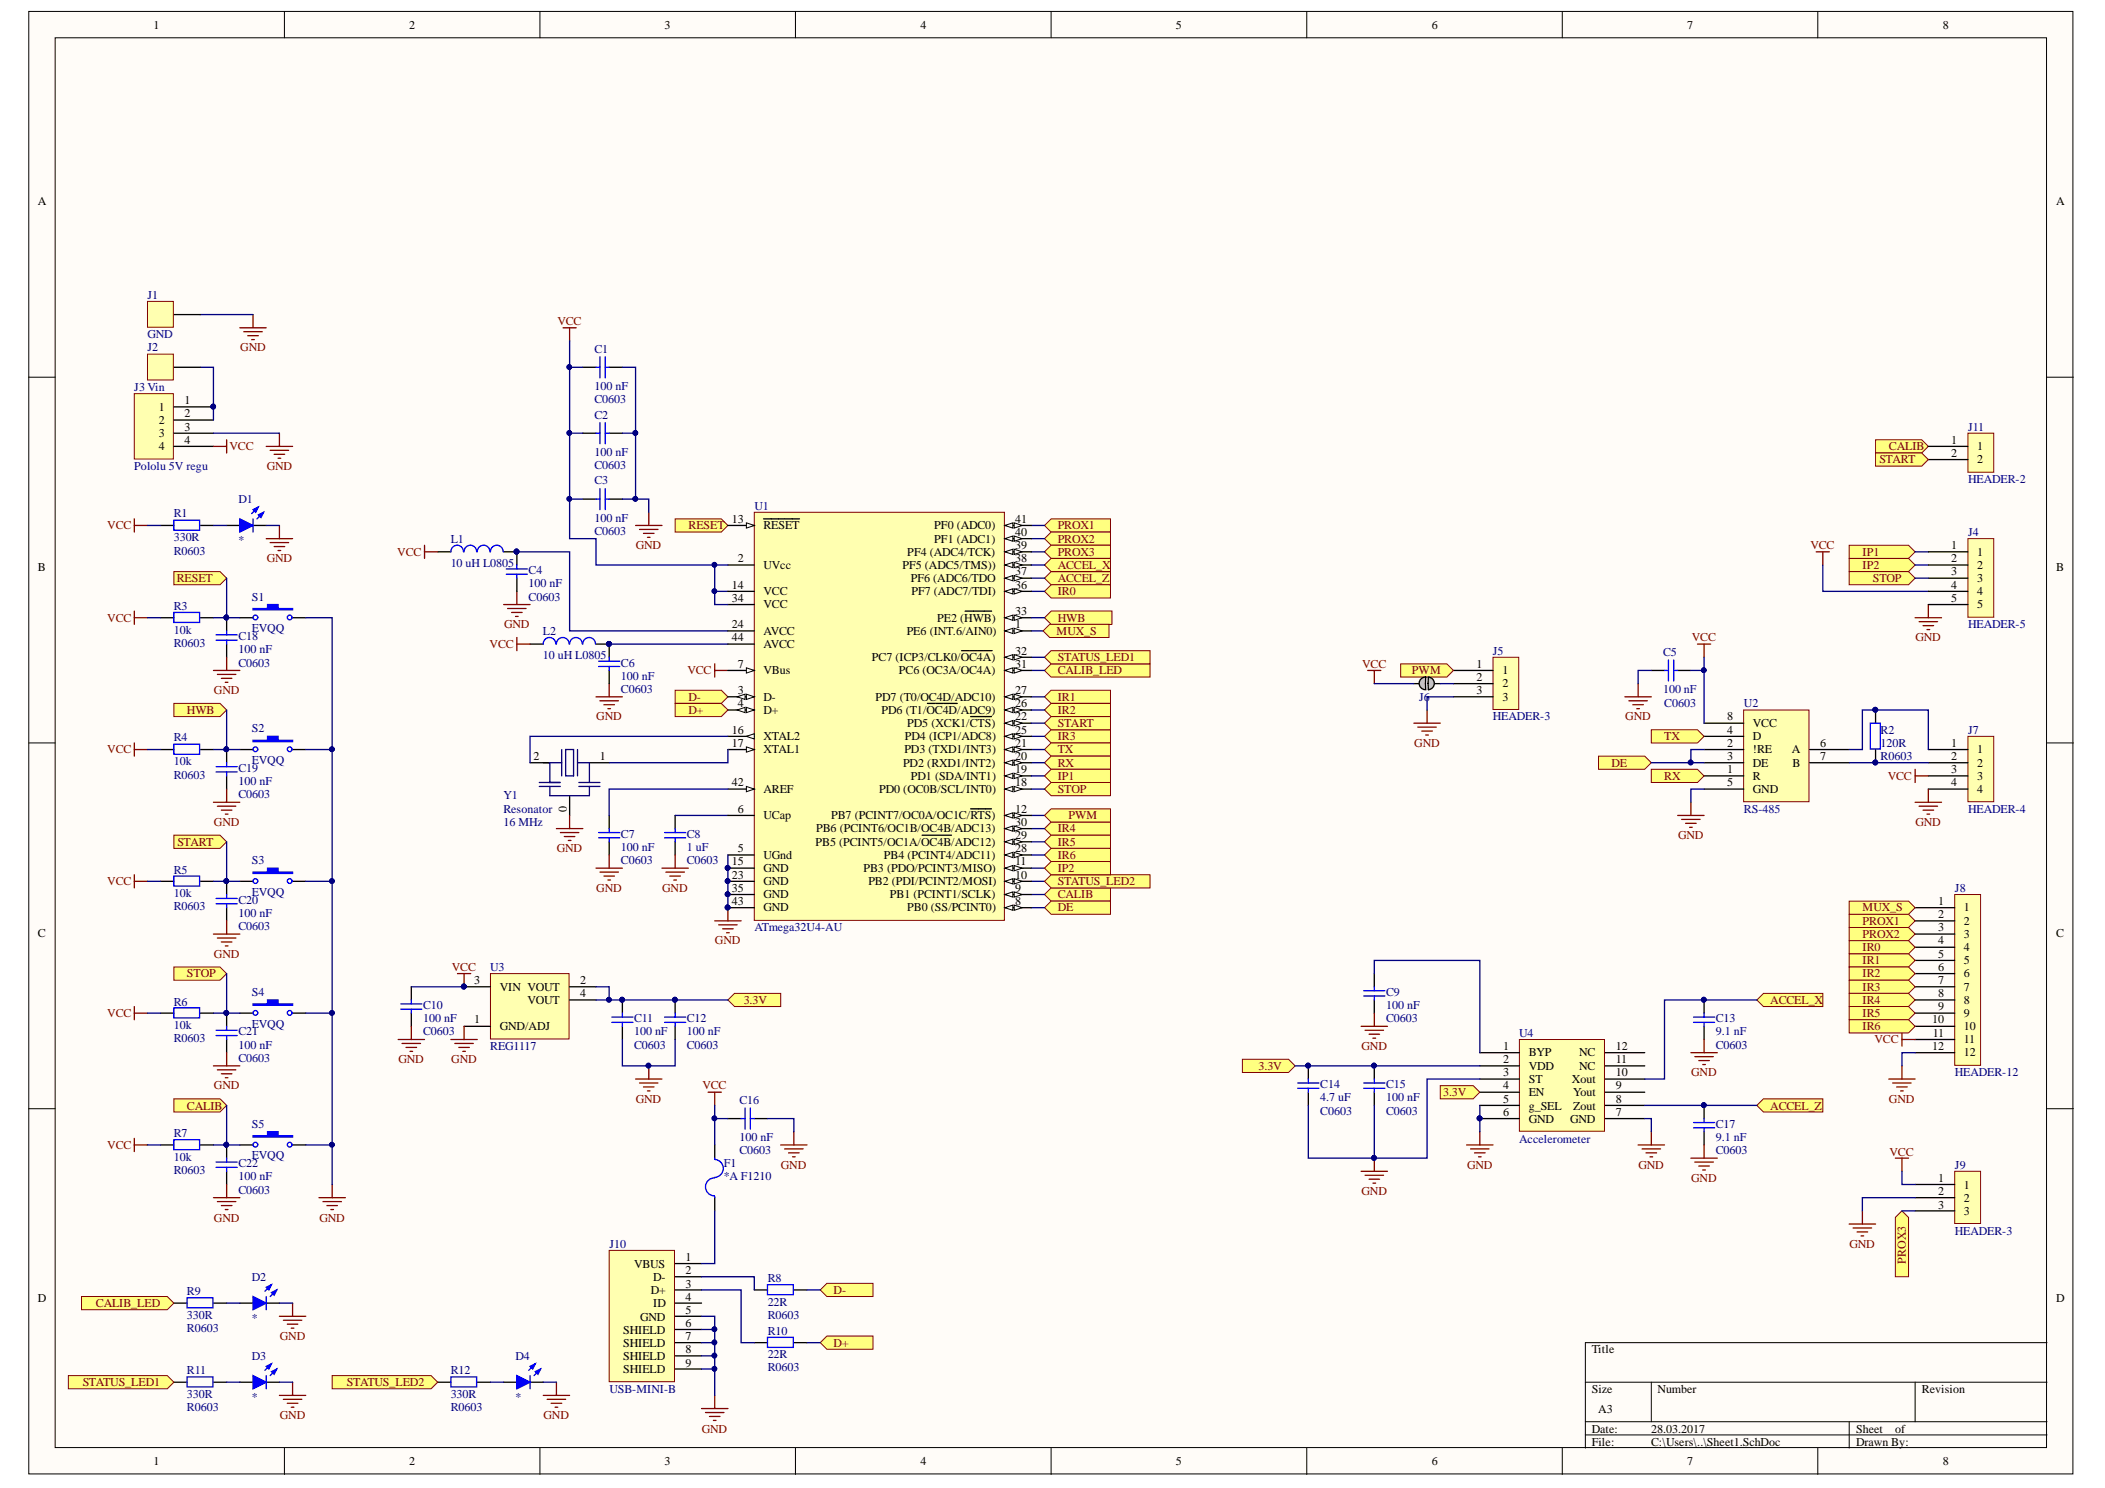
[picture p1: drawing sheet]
<svg xmlns="http://www.w3.org/2000/svg" width="297mm" height="210mm" viewBox="0 0 297 210" stroke-linecap="round" stroke-linejoin="round" font-family="sans-serif">
<defs><g id="words">
<g font-size="1.7">
<text x="21.6" y="4">1</text>
<text x="57.8" y="4">2</text>
<text x="93.8" y="4">3</text>
<text x="129.9" y="4">4</text>
<text x="165.9" y="4">5</text>
<text x="202" y="4">6</text>
<text x="238.1" y="4">7</text>
<text x="274.2" y="4">8</text>
<text x="5.3" y="28.9">A</text>
<text x="290.1" y="28.9">A</text>
<text x="22.4" y="57.9">1</text>
<text x="22.4" y="59.8">2</text>
<text x="26" y="57">1</text>
<text x="26" y="58.9">2</text>
<text x="22.4" y="61.7">3</text>
<text x="22.4" y="63.5">4</text>
<text x="26" y="60.7">3</text>
<text x="26" y="62.6">4</text>
<text x="275.3" y="62.6">1</text>
<text x="275.3" y="64.5">2</text>
<text x="279" y="63.5">1</text>
<text x="279" y="65.4">2</text>
<text x="103.3" y="73.7">13</text>
<text x="107.7" y="74.7">RESET</text>
<text x="131.8" y="76.5">PF1 (ADC1)</text>
<text x="131.8" y="74.7">PF0 (ADC0)</text>
<text x="143.3" y="77.5">39</text>
<text x="143.3" y="75.6">40</text>
<text x="143.3" y="73.7">41</text>
<text x="275.3" y="77.5">1</text>
<text x="5.3" y="80.5">B</text>
<text x="103.3" y="83">14</text>
<text x="104.1" y="79.3">2</text>
<text x="107.7" y="84">VCC</text>
<text x="107.7" y="80.3">UVcc</text>
<text x="127.4" y="80.3">PF5 (ADC5/TMS))</text>
<text x="128" y="78.4">PF4 (ADC4/TCK)</text>
<text x="128.5" y="82.1">PF6 (ADC6/TDO</text>
<text x="128.6" y="84">PF7 (ADC7/TDI)</text>
<text x="143.3" y="83">36</text>
<text x="143.3" y="81.2">37</text>
<text x="143.3" y="79.3">38</text>
<text x="275.3" y="79.3">2</text>
<text x="275.3" y="81.2">3</text>
<text x="275.3" y="83">4</text>
<text x="279" y="78.4">1</text>
<text x="279" y="80.3">2</text>
<text x="279" y="82.1">3</text>
<text x="279" y="84">4</text>
<text x="290.1" y="80.5">B</text>
<text x="103.3" y="88.6">24</text>
<text x="103.3" y="84.9">34</text>
<text x="107.7" y="89.5">AVCC</text>
<text x="107.7" y="85.8">VCC</text>
<text x="127.9" y="89.5">PE6 (INT.6/AIN0)</text>
<text x="132.3" y="87.7">PE2 (HWB)</text>
<text x="143.3" y="88.6">1</text>
<text x="143.3" y="86.8">33</text>
<text x="275.3" y="84.9">5</text>
<text x="279" y="85.8">5</text>
<text x="103.3" y="90.5">44</text>
<text x="104.1" y="94.2">7</text>
<text x="107.7" y="91.4">AVCC</text>
<text x="107.7" y="95.1">VBus</text>
<text x="123" y="93.3">PC7 (ICP3/CLK0/OC4A)</text>
<text x="126.9" y="95.1">PC6 (OC3A/OC4A)</text>
<text x="143.3" y="92.3">32</text>
<text x="143.3" y="94.2">31</text>
<text x="208.4" y="94.2">1</text>
<text x="212" y="95.1">1</text>
<text x="104.1" y="99.8">4</text>
<text x="104.1" y="97.9">3</text>
<text x="107.7" y="100.7">D+</text>
<text x="107.7" y="98.8">D-</text>
<text x="123.6" y="98.8">PD7 (T0/OC4D/ADC10)</text>
<text x="124.4" y="100.7">PD6 (T1/OC4D/ADC9)</text>
<text x="143.3" y="97.9">27</text>
<text x="143.3" y="99.8">26</text>
<text x="143.3" y="101.6">22</text>
<text x="208.4" y="96.1">2</text>
<text x="208.4" y="97.9">3</text>
<text x="212" y="97">2</text>
<text x="212" y="98.8">3</text>
<text x="243.7" y="101.6">8</text>
<text x="75.3" y="107.2">2</text>
<text x="84.7" y="107.2">1</text>
<text x="103.3" y="103.5">16</text>
<text x="103.3" y="105.3">17</text>
<text x="107.7" y="104.4">XTAL2</text>
<text x="107.7" y="106.3">XTAL1</text>
<text x="127.6" y="106.3">PD3 (TXD1/INT3)</text>
<text x="127.7" y="104.4">PD4 (ICP1/ADC8)</text>
<text x="128" y="102.6">PD5 (XCK1/CTS)</text>
<text x="143.3" y="103.5">25</text>
<text x="143.3" y="105.3">21</text>
<text x="143.3" y="107.2">20</text>
<text x="243.7" y="103.5">4</text>
<text x="243.7" y="105.3">2</text>
<text x="243.7" y="107.2">3</text>
<text x="247.4" y="102.6">VCC</text>
<text x="247.4" y="104.4">D</text>
<text x="247.4" y="106.3">!RE</text>
<text x="252.9" y="106.3">A</text>
<text x="256.8" y="105.3">6</text>
<text x="256.8" y="107.2">7</text>
<text x="275.3" y="105.3">1</text>
<text x="275.3" y="107.2">2</text>
<text x="279" y="106.3">1</text>
<text x="103.3" y="110.9">42</text>
<text x="107.7" y="111.8">AREF</text>
<text x="124.1" y="111.8">PD0 (OC0B/SCL/INT0)</text>
<text x="127.4" y="108.1">PD2 (RXD1/INT2)</text>
<text x="128.5" y="110">PD1 (SDA/INT1)</text>
<text x="143.3" y="109.1">19</text>
<text x="143.3" y="110.9">18</text>
<text x="243.7" y="110.9">5</text>
<text x="243.7" y="109.1">1</text>
<text x="247.4" y="111.8">GND</text>
<text x="247.4" y="108.1">DE</text>
<text x="247.4" y="110">R</text>
<text x="252.9" y="108.1">B</text>
<text x="275.3" y="109.1">3</text>
<text x="275.3" y="110.9">4</text>
<text x="279" y="108.1">2</text>
<text x="279" y="110">3</text>
<text x="279" y="111.8">4</text>
<text x="80" y="114.6" transform="rotate(-90 80 114.6)">0</text>
<text x="104.1" y="114.6">6</text>
<text x="107.7" y="115.6">UCap</text>
<text x="115.1" y="119.3">PB5 (PCINT5/OC1A/OC4B/ADC12)</text>
<text x="115.2" y="117.4">PB6 (PCINT6/OC1B/OC4B/ADC13)</text>
<text x="117.3" y="115.6">PB7 (PCINT7/OC0A/OC1C/RTS)</text>
<text x="143.3" y="116.5">30</text>
<text x="143.3" y="118.4">29</text>
<text x="143.3" y="114.6">12</text>
<text x="103.3" y="125.8">35</text>
<text x="103.3" y="122.1">15</text>
<text x="103.3" y="123.9">23</text>
<text x="104.1" y="120.2">5</text>
<text x="107.7" y="121.1">UGnd</text>
<text x="107.7" y="123">GND</text>
<text x="107.7" y="124.9">GND</text>
<text x="121.9" y="123">PB3 (PDO/PCINT3/MISO)</text>
<text x="122.5" y="124.9">PB2 (PDI/PCINT2/MOSI)</text>
<text x="124.7" y="121.1">PB4 (PCINT4/ADC11)</text>
<text x="143.3" y="120.2">28</text>
<text x="143.3" y="122.1">11</text>
<text x="143.3" y="123.9">10</text>
<text x="143.3" y="125.8">9</text>
<text x="103.3" y="127.6">43</text>
<text x="107.7" y="128.6">GND</text>
<text x="107.7" y="126.7">GND</text>
<text x="125.6" y="126.7">PB1 (PCINT1/SCLK)</text>
<text x="128" y="128.6">PB0 (SS/PCINT0)</text>
<text x="143.3" y="127.6">8</text>
<text x="273.5" y="127.6">1</text>
<text x="273.5" y="129.5">2</text>
<text x="273.5" y="131.4">3</text>
<text x="277.1" y="128.6">1</text>
<text x="277.1" y="130.4">2</text>
<text x="5.3" y="132.1">C</text>
<text x="273.5" y="133.2">4</text>
<text x="273.5" y="135.1">5</text>
<text x="273.5" y="136.9">6</text>
<text x="277.1" y="132.3">3</text>
<text x="277.1" y="134.2">4</text>
<text x="277.1" y="136">5</text>
<text x="277.1" y="137.9">6</text>
<text x="290.1" y="132.1">C</text>
<text x="66.9" y="138.8">3</text>
<text x="70.5" y="139.7">VIN VOUT</text>
<text x="74.4" y="141.6">VOUT</text>
<text x="81.9" y="138.8">2</text>
<text x="81.9" y="140.7">4</text>
<text x="273.5" y="138.8">7</text>
<text x="273.5" y="140.7">8</text>
<text x="273.5" y="142.5">9</text>
<text x="277.1" y="139.7">7</text>
<text x="277.1" y="141.6">8</text>
<text x="277.1" y="143.4">9</text>
<text x="66.9" y="144.4">1</text>
<text x="70.5" y="145.3">GND/ADJ</text>
<text x="212.1" y="148.1">1</text>
<text x="212.1" y="150">2</text>
<text x="215.7" y="149">BYP</text>
<text x="222.8" y="149">NC</text>
<text x="228" y="150">11</text>
<text x="228" y="148.1">12</text>
<text x="272.6" y="144.4">10</text>
<text x="272.6" y="148.1">12</text>
<text x="272.7" y="146.2">11</text>
<text x="277.1" y="145.3">10</text>
<text x="277.1" y="147.2">11</text>
<text x="277.1" y="149">12</text>
<text x="212.1" y="151.8">3</text>
<text x="212.1" y="153.7">4</text>
<text x="212.1" y="155.5">5</text>
<text x="215.7" y="152.7">ST</text>
<text x="215.7" y="154.6">EN</text>
<text x="215.7" y="150.9">VDD</text>
<text x="221.8" y="152.7">Xout</text>
<text x="222" y="154.6">Yout</text>
<text x="222.8" y="150.9">NC</text>
<text x="228" y="151.8">10</text>
<text x="228" y="153.7">9</text>
<text x="228" y="155.5">8</text>
<text x="212.1" y="157.5">6</text>
<text x="215.7" y="156.5">g_SEL</text>
<text x="215.7" y="158.4">GND</text>
<text x="221.6" y="158.4">GND</text>
<text x="222" y="156.5">Zout</text>
<text x="228" y="157.5">7</text>
<text x="273.5" y="166.8">1</text>
<text x="277.1" y="167.7">1</text>
<text x="273.5" y="168.6">2</text>
<text x="273.5" y="170.5">3</text>
<text x="277.1" y="169.6">2</text>
<text x="277.1" y="171.4">3</text>
<text x="89.5" y="178.8">VBUS</text>
<text x="96.7" y="177.9">1</text>
<text x="96.7" y="179.8">2</text>
<text x="5.3" y="183.7">D</text>
<text x="91.8" y="182.6">D+</text>
<text x="92.2" y="180.7">D-</text>
<text x="92.2" y="184.4">ID</text>
<text x="96.7" y="181.6">3</text>
<text x="96.7" y="183.5">4</text>
<text x="96.7" y="185.4">5</text>
<text x="290.1" y="183.7">D</text>
<text x="87.9" y="188.1">SHIELD</text>
<text x="87.9" y="190">SHIELD</text>
<text x="87.9" y="191.9">SHIELD</text>
<text x="90.3" y="186.3">GND</text>
<text x="96.7" y="187.2">6</text>
<text x="96.7" y="189.1">7</text>
<text x="96.7" y="190.9">8</text>
<text x="224.6" y="190.9">Title</text>
<text x="87.9" y="193.7">SHIELD</text>
<text x="96.7" y="192.8">9</text>
<text x="224.6" y="196.5">Size</text>
<text x="233.9" y="196.5">Number</text>
<text x="271.2" y="196.5">Revision</text>
<text x="224.6" y="202.1">Date:</text>
<text x="224.6" y="203.9">File:</text>
<text x="225.5" y="199.3">A3</text>
<text x="233" y="202.1">28.03.2017</text>
<text x="233" y="203.9">C:\Users\..\Sheet1.SchDoc</text>
<text x="261.9" y="202.1">Sheet</text>
<text x="261.9" y="203.9">Drawn By:</text>
<text x="267.4" y="202.1">of</text>
<text x="21.6" y="206.7">1</text>
<text x="57.8" y="206.7">2</text>
<text x="93.8" y="206.7">3</text>
<text x="129.9" y="206.7">4</text>
<text x="165.9" y="206.7">5</text>
<text x="202" y="206.7">6</text>
<text x="238.1" y="206.7">7</text>
<text x="274.2" y="206.7">8</text>
</g>
<g font-size="1.7" fill="#000080">
<text x="20.8" y="42.1">J1</text>
<text x="20.8" y="47.7">GND</text>
<text x="20.8" y="49.6">J2</text>
<text x="83.9" y="49.8">C1</text>
<text x="18.9" y="55.2">J3 Vin</text>
<text x="83.9" y="59">C2</text>
<text x="83.9" y="55">100 nF</text>
<text x="83.9" y="56.8">C0603</text>
<text x="83.9" y="64.3">100 nF</text>
<text x="277.7" y="60.7">J11</text>
<text x="18.9" y="66.3">Pololu 5V regu</text>
<text x="33.7" y="71">D1</text>
<text x="83.9" y="68.3">C3</text>
<text x="83.9" y="66.1">C0603</text>
<text x="106.5" y="71.9">U1</text>
<text x="277.7" y="68.2">HEADER-2</text>
<text x="24.5" y="76.4">330R</text>
<text x="24.5" y="73">R1</text>
<text x="33.7" y="76.7">*</text>
<text x="63.6" y="76.5">L1</text>
<text x="83.9" y="73.6">100 nF</text>
<text x="83.9" y="75.4">C0603</text>
<text x="277.7" y="75.6">J4</text>
<text x="24.5" y="78.2">R0603</text>
<text x="63.6" y="79.9">10 uH L0805</text>
<text x="74.6" y="82.9">100 nF</text>
<text x="74.6" y="81">C4</text>
<text x="24.5" y="89.4">10k</text>
<text x="24.5" y="86">R3</text>
<text x="35.5" y="89.2">EVQQ</text>
<text x="35.5" y="84.7">S1</text>
<text x="74.6" y="84.7">C0603</text>
<text x="76.6" y="89.5">L2</text>
<text x="277.7" y="88.6">HEADER-5</text>
<text x="24.5" y="91.2">R0603</text>
<text x="33.7" y="92.2">100 nF</text>
<text x="33.7" y="94">C0603</text>
<text x="33.7" y="90.3">C18</text>
<text x="76.6" y="92.9">10 uH L0805</text>
<text x="87.6" y="95.9">100 nF</text>
<text x="87.6" y="94">C6</text>
<text x="210.7" y="92.3">J5</text>
<text x="234.7" y="92.5">C5</text>
<text x="87.6" y="97.7">C0603</text>
<text x="200.3" y="98.8">J6</text>
<text x="210.7" y="101.6">HEADER-3</text>
<text x="234.7" y="97.7">100 nF</text>
<text x="234.8" y="99.8">C0603</text>
<text x="246.1" y="99.8">U2</text>
<text x="24.5" y="108">10k</text>
<text x="24.5" y="104.6">R4</text>
<text x="35.5" y="107.8">EVQQ</text>
<text x="35.5" y="103.3">S2</text>
<text x="265.4" y="105.3">120R</text>
<text x="265.4" y="107.2">R0603</text>
<text x="265.4" y="103.5">R2</text>
<text x="277.7" y="103.5">J7</text>
<text x="24.5" y="109.8">R0603</text>
<text x="33.7" y="110.8">100 nF</text>
<text x="33.7" y="112.6">C0603</text>
<text x="33.7" y="108.9">C19</text>
<text x="71" y="112.8">Y1</text>
<text x="71" y="116.5">16 MHz</text>
<text x="71" y="114.6">Resonator</text>
<text x="87.6" y="118.2">C7</text>
<text x="96.9" y="118.2">C8</text>
<text x="246.1" y="114.6">RS-485</text>
<text x="277.7" y="114.6">HEADER-4</text>
<text x="24.5" y="123.3">R5</text>
<text x="35.5" y="121.9">S3</text>
<text x="87.6" y="120">100 nF</text>
<text x="87.6" y="121.9">C0603</text>
<text x="96.9" y="120">1 uF</text>
<text x="96.9" y="121.9">C0603</text>
<text x="275.9" y="125.8">J8</text>
<text x="24.5" y="126.5">10k</text>
<text x="24.5" y="128.4">R0603</text>
<text x="33.7" y="129.3">100 nF</text>
<text x="33.7" y="131.2">C0603</text>
<text x="33.7" y="127.5">C20</text>
<text x="35.5" y="126.4">EVQQ</text>
<text x="106.5" y="131.4">ATmega32U4-AU</text>
<text x="69.2" y="136.9">U3</text>
<text x="24.5" y="141.8">R6</text>
<text x="35.5" y="140.5">S4</text>
<text x="59.7" y="142.3">C10</text>
<text x="195.6" y="142.3">100 nF</text>
<text x="195.6" y="140.5">C9</text>
<text x="24.5" y="145.1">10k</text>
<text x="24.5" y="147">R0603</text>
<text x="33.7" y="147.9">100 nF</text>
<text x="33.7" y="149.8">C0603</text>
<text x="33.7" y="146.1">C21</text>
<text x="35.5" y="145">EVQQ</text>
<text x="59.7" y="144.2">100 nF</text>
<text x="59.7" y="146.1">C0603</text>
<text x="69.2" y="148.1">REG1117</text>
<text x="89.5" y="146.1">100 nF</text>
<text x="89.5" y="147.9">C0603</text>
<text x="89.5" y="144.2">C11</text>
<text x="96.9" y="146.1">100 nF</text>
<text x="96.9" y="147.9">C0603</text>
<text x="96.9" y="144.2">C12</text>
<text x="195.6" y="144.2">C0603</text>
<text x="214.4" y="146.2">U4</text>
<text x="242.1" y="146.1">9.1 nF</text>
<text x="242.1" y="147.9">C0603</text>
<text x="242.1" y="144.2">C13</text>
<text x="104.4" y="155.8">C16</text>
<text x="186.3" y="155.4">4.7 uF</text>
<text x="186.3" y="153.5">C14</text>
<text x="195.6" y="155.4">100 nF</text>
<text x="195.6" y="153.5">C15</text>
<text x="275.9" y="151.8">HEADER-12</text>
<text x="24.5" y="160.4">R7</text>
<text x="35.5" y="159.1">S5</text>
<text x="104.4" y="160.9">100 nF</text>
<text x="186.3" y="157.2">C0603</text>
<text x="195.6" y="157.2">C0603</text>
<text x="214.4" y="161.2">Accelerometer</text>
<text x="242.1" y="160.9">9.1 nF</text>
<text x="242.1" y="159.1">C17</text>
<text x="24.5" y="163.7">10k</text>
<text x="24.5" y="165.6">R0603</text>
<text x="33.7" y="166.5">100 nF</text>
<text x="33.7" y="164.7">C22</text>
<text x="35.5" y="163.6">EVQQ</text>
<text x="102.2" y="166.5">*A F1210</text>
<text x="102.2" y="164.7">F1</text>
<text x="104.4" y="162.8">C0603</text>
<text x="242.1" y="162.8">C0603</text>
<text x="275.9" y="164.9">J9</text>
<text x="33.7" y="168.4">C0603</text>
<text x="86" y="176.1">J10</text>
<text x="275.9" y="174.2">HEADER-3</text>
<text x="26.4" y="182.7">R9</text>
<text x="35.5" y="180.7">D2</text>
<text x="108.3" y="184.2">22R</text>
<text x="108.3" y="180.9">R8</text>
<text x="26.4" y="186">330R</text>
<text x="26.4" y="187.9">R0603</text>
<text x="35.5" y="186.4">*</text>
<text x="35.5" y="191.9">D3</text>
<text x="72.7" y="191.9">D4</text>
<text x="108.3" y="186">R0603</text>
<text x="108.3" y="191.6">22R</text>
<text x="108.3" y="188.3">R10</text>
<text x="26.4" y="197.2">330R</text>
<text x="26.4" y="193.9">R11</text>
<text x="35.5" y="197.6">*</text>
<text x="63.6" y="197.2">330R</text>
<text x="63.6" y="193.9">R12</text>
<text x="72.7" y="197.6">*</text>
<text x="86" y="196.5">USB-MINI-B</text>
<text x="108.3" y="193.5">R0603</text>
<text x="26.4" y="199">R0603</text>
<text x="63.6" y="199">R0603</text>
</g>
<g font-size="1.7" fill="#800000">
<text x="78.6" y="45.9">VCC</text>
<text x="33.9" y="49.6">GND</text>
<text x="32.4" y="63.5">VCC</text>
<text x="265.2" y="65.4">START</text>
<text x="266.6" y="63.5">CALIB</text>
<text x="37.6" y="66.3">GND</text>
<text x="15.1" y="74.7">VCC</text>
<text x="89.7" y="77.5">GND</text>
<text x="97.2" y="74.7">RESET</text>
<text x="149.3" y="74.7">PROX1</text>
<text x="149.3" y="76.5">PROX2</text>
<text x="255.5" y="77.5">VCC</text>
<text x="24.9" y="82.1">RESET</text>
<text x="37.6" y="79.3">GND</text>
<text x="56.1" y="78.4">VCC</text>
<text x="149.3" y="78.4">PROX3</text>
<text x="149.3" y="82.1">ACCEL_Z</text>
<text x="149.3" y="80.3">ACCEL_X</text>
<text x="149.3" y="84">IR0</text>
<text x="262.8" y="80.3">IP2</text>
<text x="262.8" y="78.4">IP1</text>
<text x="264.3" y="82.1">STOP</text>
<text x="15.1" y="87.7">VCC</text>
<text x="71.1" y="88.6">GND</text>
<text x="149.1" y="89.5">MUX_S</text>
<text x="149.3" y="87.7">HWB</text>
<text x="69.1" y="91.4">VCC</text>
<text x="97" y="95.1">VCC</text>
<text x="149.3" y="95.1">CALIB_LED</text>
<text x="149.3" y="93.3">STATUS_LED1</text>
<text x="192.2" y="94.2">VCC</text>
<text x="199.2" y="95.1">PWM</text>
<text x="238.7" y="90.5">VCC</text>
<text x="270.3" y="90.5">GND</text>
<text x="26.4" y="100.7">HWB</text>
<text x="30.2" y="97.9">GND</text>
<text x="84.1" y="101.6">GND</text>
<text x="97.2" y="98.8">D-</text>
<text x="97.2" y="100.7">D+</text>
<text x="149.3" y="98.8">IR1</text>
<text x="149.3" y="100.7">IR2</text>
<text x="229.3" y="101.6">GND</text>
<text x="15.1" y="106.3">VCC</text>
<text x="149.3" y="104.4">IR3</text>
<text x="149.3" y="102.6">START</text>
<text x="149.3" y="106.3">TX</text>
<text x="199.6" y="105.3">GND</text>
<text x="234.8" y="104.4">TX</text>
<text x="149.3" y="111.8">STOP</text>
<text x="149.3" y="108.1">RX</text>
<text x="149.3" y="110">IP1</text>
<text x="227.4" y="108.1">DE</text>
<text x="234.8" y="110">RX</text>
<text x="266.4" y="110">VCC</text>
<text x="25" y="119.3">START</text>
<text x="30.2" y="116.5">GND</text>
<text x="149.3" y="117.4">IR4</text>
<text x="149.3" y="119.3">IR5</text>
<text x="150.8" y="115.6">PWM</text>
<text x="236.8" y="118.4">GND</text>
<text x="270.3" y="116.5">GND</text>
<text x="15.1" y="124.9">VCC</text>
<text x="78.6" y="120.2">GND</text>
<text x="84.1" y="125.8">GND</text>
<text x="93.4" y="125.8">GND</text>
<text x="149.3" y="121.1">IR6</text>
<text x="149.3" y="124.9">STATUS_LED2</text>
<text x="149.3" y="123">IP2</text>
<text x="149.3" y="126.7">CALIB</text>
<text x="149.3" y="128.6">DE</text>
<text x="262.8" y="130.4">PROX1</text>
<text x="262.8" y="128.6">MUX_S</text>
<text x="26.4" y="137.9">STOP</text>
<text x="30.2" y="135.1">GND</text>
<text x="63.8" y="136.9">VCC</text>
<text x="100.9" y="133.2">GND</text>
<text x="262.8" y="132.3">PROX2</text>
<text x="262.8" y="134.2">IR0</text>
<text x="262.8" y="136">IR1</text>
<text x="262.8" y="137.9">IR2</text>
<text x="15.1" y="143.4">VCC</text>
<text x="104.9" y="141.6">3.3V</text>
<text x="249.8" y="141.6">ACCEL_X</text>
<text x="262.8" y="139.7">IR3</text>
<text x="262.8" y="141.6">IR4</text>
<text x="262.8" y="143.4">IR5</text>
<text x="56.2" y="150">GND</text>
<text x="63.7" y="150">GND</text>
<text x="192.1" y="148.1">GND</text>
<text x="262.8" y="145.3">IR6</text>
<text x="264.5" y="147.2">VCC</text>
<text x="30.2" y="153.7">GND</text>
<text x="89.7" y="155.5">GND</text>
<text x="99.1" y="153.7">VCC</text>
<text x="177.6" y="150.9">3.3V</text>
<text x="203.6" y="154.6">3.3V</text>
<text x="238.6" y="151.8">GND</text>
<text x="266.6" y="155.5">GND</text>
<text x="26.4" y="156.5">CALIB</text>
<text x="249.8" y="156.5">ACCEL_Z</text>
<text x="15.1" y="162.1">VCC</text>
<text x="110.2" y="164.9">GND</text>
<text x="207" y="164.9">GND</text>
<text x="231.2" y="164.9">GND</text>
<text x="238.6" y="166.8">GND</text>
<text x="266.6" y="163">VCC</text>
<text x="30.2" y="172.3">GND</text>
<text x="45.1" y="172.3">GND</text>
<text x="192.1" y="168.6">GND</text>
<text x="261" y="176.1">GND</text>
<text x="268.9" y="178.3" transform="rotate(-90 268.9 178.3)">PROX3</text>
<text x="13.5" y="184.4">CALIB_LED</text>
<text x="117.6" y="182.6">D-</text>
<text x="39.5" y="189.1">GND</text>
<text x="117.6" y="190">D+</text>
<text x="11.7" y="195.6">STATUS_LED1</text>
<text x="49" y="195.6">STATUS_LED2</text>
<text x="39.5" y="200.2">GND</text>
<text x="76.7" y="200.2">GND</text>
<text x="99" y="202.1">GND</text>
</g>
</g></defs>
<g fill="#fffcf8" stroke="#000" stroke-width=".14">
<path d="M4.1 1.6h288.4v206.3h-288.4z"/>
<path d="M7.8 5.3h281v198.9h-281z"/>
</g>
<g fill="none" stroke="#000" stroke-width=".14">
<path d="M40.1 1.6v3.7M76.2 1.6v3.7M112.2 1.6v3.7M148.3 1.6v3.7M184.4 1.6v3.7M220.5 1.6v3.7M256.5 1.6v3.7M4.1 53.2h3.7M288.9 53.2h3.7M4.1 104.8h3.7M288.9 104.8h3.7M4.1 156.4h3.7"/>
<path d="M288.9 156.4h3.7M223.7 195h65.2M233 195v5.6M270.2 195v5.6M288.9 189.4h-65.2v14.9M40.1 204.3v3.7M76.2 204.3v3.7M112.2 204.3v3.7M148.3 204.3v3.7M184.4 204.3v3.7M220.5 204.3v3.7M223.7 200.6h65.2"/>
<path d="M223.7 202.4h65.2M256.5 204.3v3.7M260.9 200.6v3.7"/>
</g>
<path d="M84.1 98.3h3.7M84.7 98.9h2.6M85.2 99.4h1.5M85.8 100h.3M86 96.4v1.9M100.9 129.9h3.7M101.4 130.5h2.6M102 131h1.5M102.5 131.6h.4M102.7 128v1.9" fill="none" stroke="#800000" stroke-width=".19"/>
<g fill="#000080" stroke="#000080" stroke-width=".14">
<circle cx="102.7" cy="128" r=".33"/>
<circle cx="85.9" cy="90.8" r=".33"/>
</g>
<path d="M32 74.1h1.8M35.7 74.1h1.9M74.8 90.9h1.9M84.1 90.9h1.9v1.8M86 94.6v1.8" fill="none" stroke="#000" stroke-width=".19"/>
<path d="M78.4 90.9a.88 .88 0 0 0-.9-1 .88 .88 0 0 0-.8 1M80.3 90.9a.89 .89 0 0 0-.9-1 .89 .89 0 0 0-.9 1M82.2 90.9a.89 .89 0 0 0-.9-1 .89 .89 0 0 0-.9 1M84 90.9a.89 .89 0 0 0-.9-1 .89 .89 0 0 0-.9 1M84.5 93.3h3M84.5 94h3M86 92.7v.6M86 94v.6" fill="none" stroke="#00f" stroke-width=".19"/>
<path d="M33.8 73.2l1.9 .9-1.9 1z" fill="#00f"/>
<path d="M33.8 73.2l1.9 .9-1.9 1zM36.4 71.5l-.9 1M37.2 72.3l-.9 .9" fill="none" stroke="#00f" stroke-width=".19"/>
<path d="M36.4 72.6l.8-.3-.4 .7z" fill="#00f"/>
<path d="M36.4 72.6l.8-.3-.4 .7z" fill="none" stroke="#00f" stroke-width=".19"/>
<path d="M35.7 71.9l.7-.4-.3 .8z" fill="#00f"/>
<path d="M24.5 73.4h3.7v1.4h-3.7zM35.7 71.9l.7-.4-.3 .8zM35.7 73.2v1.9" fill="none" stroke="#00f" stroke-width=".19"/>
<path d="M22.7 74.1h1.8M28.3 74.1h1.8M33.8 87.1h1.9M41.3 87.1h1.8" fill="none" stroke="#000" stroke-width=".19"/>
<path d="M19 73.2v1.9M19 74.1h1.8" fill="none" stroke="#800000" stroke-width=".19"/>
<path d="M35.7 85.8h2.1v-.5h1.4v.5h2.1v.2h-5.6z" fill-rule="evenodd" fill="#00f"/>
<g fill="none" stroke="#00f" stroke-width=".19">
<path d="M35.7 85.8h2.1v-.5h1.4v.5h2.1v.2h-5.6z"/>
<circle cx="36" cy="87.1" r=".33"/>
<circle cx="40.9" cy="87.1" r=".33"/>
</g>
<path d="M33.8 105.7h1.9M41.3 105.7h1.8" fill="none" stroke="#000" stroke-width=".19"/>
<path d="M35.7 104.4h2.1v-.5h1.4v.5h2.1v.2h-5.6z" fill-rule="evenodd" fill="#00f"/>
<g fill="none" stroke="#00f" stroke-width=".19">
<path d="M24.5 86.4h3.7v1.4h-3.7zM24.5 105h3.7v1.4h-3.7zM35.7 104.4h2.1v-.5h1.4v.5h2.1v.2h-5.6z"/>
<circle cx="36" cy="105.7" r=".33"/>
<circle cx="40.9" cy="105.7" r=".33"/>
</g>
<path d="M22.7 87.1h1.8M28.3 87.1h1.8M22.7 105.7h1.8M28.3 105.7h1.8" fill="none" stroke="#000" stroke-width=".19"/>
<path d="M19 86.2v1.9M19 87.1h1.8M19 104.8v1.9M19 105.7h1.8" fill="none" stroke="#800000" stroke-width=".19"/>
<g fill="#ffff80" stroke="#800000" stroke-width=".14">
<path d="M95.3 73.2h6.5l.9 .9-.9 1h-6.5z" fill-rule="evenodd"/>
<path d="M147.4 87.1l.9-.9h8.6v1.9h-8.6z" fill-rule="evenodd"/>
<path d="M24.5 80.6h6.6l.9 1-.9 .9h-6.6z" fill-rule="evenodd"/>
<path d="M24.5 99.2h6.6l.9 1-.9 .9h-6.6z" fill-rule="evenodd"/>
<path d="M147.4 74.1l.9-.9h8.4v1.9h-8.4z" fill-rule="evenodd"/>
<path d="M147.4 76l.9-.9h8.4v1.8h-8.4z" fill-rule="evenodd"/>
<path d="M147.4 77.8l.9-.9h8.4v1.9h-8.4z" fill-rule="evenodd"/>
<path d="M147.4 81.6l.9-1h8.4v1.9h-8.4z" fill-rule="evenodd"/>
<path d="M147.4 79.7l.9-.9h8.4v1.8h-8.4z" fill-rule="evenodd"/>
<path d="M147.4 83.4l.9-.9h8.4v1.9h-8.4z" fill-rule="evenodd"/>
<path d="M147.4 98.3l.9-.9h8.4v1.8h-8.4z" fill-rule="evenodd"/>
<path d="M147.4 100.2l.9-1h8.4v1.9h-8.4z" fill-rule="evenodd"/>
<path d="M147.4 103.9l.9-1h8.4v1.9h-8.4z" fill-rule="evenodd"/>
<path d="M147.4 116.9l.9-.9h8.4v1.8h-8.4z" fill-rule="evenodd"/>
<path d="M147.4 118.7l.9-.9h8.4v1.9h-8.4z" fill-rule="evenodd"/>
<path d="M147.4 120.6l.9-.9h8.4v1.8h-8.4z" fill-rule="evenodd"/>
<path d="M95.3 97.4h6.5l.9 .9-.9 .9h-6.5z" fill-rule="evenodd"/>
<path d="M95.3 99.2h6.5l.9 1-.9 .9h-6.5z" fill-rule="evenodd"/>
</g>
<g fill="none" stroke="#000080" stroke-width=".19">
<path d="M20.8 74.1h1.9M30.1 74.1h1.9M145.5 74.1h1.9M145.5 76h1.9M145.5 77.8h1.9M145.5 79.7h1.9M20.8 87.1h1.9M32 81.6v5.5M145.5 89h1.7M145.5 81.6h1.9M145.5 83.4h1.9M145.5 98.3h1.9"/>
<path d="M20.8 105.7h1.9M95.3 115h7.4M145.5 100.2h1.9M145.5 103.9h1.9M145.5 116.9h1.9M145.5 118.7h1.9M145.5 120.6h1.9"/>
</g>
<circle cx="31.9" cy="87.1" r=".33" fill="#000080" stroke="#000080" stroke-width=".14"/>
<path d="M74.8 107.6h2.8M80.4 112.2v2.8M83.2 107.6h2.8M95.3 115v1.9M95.3 118.7v1.9" fill="none" stroke="#000" stroke-width=".19"/>
<path d="M93.8 118.2h3M93.8 117.4h3M95.3 116.9v.5M95.3 118.2v.5" fill="none" stroke="#00f" stroke-width=".19"/>
<path d="M78.5 116.9h3.7M79.1 117.4h2.6M79.6 118h1.5M80.2 118.6h.4M80.4 115v1.9M93.4 122.5h3.7M94 123h2.6M94.5 123.6h1.5M95.1 124.1h.4M95.3 120.6v1.9" fill="none" stroke="#800000" stroke-width=".19"/>
<path d="M76.1 110.9h3M77.4 107.6h1.9M77.6 107.6v2.8h1.5h-3M77.6 110.9v1.3h5.6v-1.3M79.3 105.7v3.8M79.8 105.7h1.1v3.8h-1.1zM81.5 105.7v3.8M81.5 107.6h1.7v2.8M81.7 110.9h3M81.7 110.4h3" fill="none" stroke="#11037f" stroke-width=".19"/>
<g fill="#ffff80" stroke="#800000" stroke-width=".14">
<path d="M147.4 102l.9-.9h8.4v1.8h-8.4z" fill-rule="evenodd"/>
<path d="M147.4 111.3l.9-.9h8.4v1.8h-8.4z" fill-rule="evenodd"/>
</g>
<path d="M145.5 122.5h1.9M145.5 124.3h1.9" fill="none" stroke="#000080" stroke-width=".19"/>
<path d="M147.4 126.2l.9-.9h8.4v1.8h-8.4z" fill-rule="evenodd" fill="#ffff80" stroke="#800000" stroke-width=".14"/>
<path d="M37.6 74.1h1.8M72.9 77.8h7.5v11.2h22.3M86 90.9h16.7M32 100.2v5.5M145.5 115h1.9M145.5 126.2h1.9" fill="none" stroke="#000080" stroke-width=".19"/>
<g fill="none" stroke="#800000" stroke-width=".19">
<path d="M37.6 76h3.7M38.1 76.5h2.6M38.7 77.1h1.5M39.2 77.7h.4M39.4 74.1v1.9M59.9 76.9v1.9M59.9 77.8h1.9M71.1 85.3h3.7M71.6 85.8h2.6M72.2 86.4h1.5M72.7 87h.4M72.9 83.4v1.9"/>
<path d="M72.9 89.9v1.9M72.9 90.9h1.9"/>
</g>
<g fill="#000080" stroke="#000080" stroke-width=".14">
<circle cx="31.9" cy="105.7" r=".33"/>
<circle cx="72.9" cy="77.8" r=".33"/>
<circle cx="85.9" cy="90.8" r=".33"/>
</g>
<path d="M61.8 77.8h1.8M71.1 77.8h1.8v1.9M72.9 81.6v1.8" fill="none" stroke="#000" stroke-width=".19"/>
<path d="M65.4 77.8a.88 .88 0 0 0-.9-.9 .88 .88 0 0 0-.9 .9M67.3 77.8a.88 .88 0 0 0-.9-.9 .88 .88 0 0 0-.9 .9M69.1 77.8a.89 .89 0 0 0-.9-.9 .89 .89 0 0 0-.9 .9M71 77.8a.89 .89 0 0 0-.9-.9 .89 .89 0 0 0-.9 .9M72.9 79.7v.6M71.4 80.3h3M71.4 81h3M72.9 81v.6" fill="none" stroke="#00f" stroke-width=".19"/>
<path d="M275.8 165.2h3.7v7.4h-3.7z" fill="#ffffb0" stroke="#800000" stroke-width=".14"/>
<path d="M33.8 124.3h1.9M41.3 124.3h1.8M270.2 167.1h5.6M270.2 168.9h5.6M270.2 170.8h5.6" fill="none" stroke="#000" stroke-width=".19"/>
<path d="M35.7 123h2.1v-.5h1.4v.5h2.1v.2h-5.6z" fill-rule="evenodd" fill="#00f"/>
<g fill="none" stroke="#00f" stroke-width=".19">
<path d="M35.7 123h2.1v-.5h1.4v.5h2.1v.2h-5.6z"/>
<circle cx="36" cy="124.3" r=".33"/>
<circle cx="40.9" cy="124.3" r=".33"/>
</g>
<path d="M33.8 142.9h1.9M41.3 142.9h1.8" fill="none" stroke="#000" stroke-width=".19"/>
<path d="M35.7 141.6h2.1v-.5h1.4v.5h2.1v.2h-5.6z" fill-rule="evenodd" fill="#00f"/>
<g fill="none" stroke="#00f" stroke-width=".19">
<path d="M24.5 123.6h3.7v1.4h-3.7zM24.5 142.2h3.7v1.4h-3.7zM35.7 141.6h2.1v-.5h1.4v.5h2.1v.2h-5.6z"/>
<circle cx="36" cy="142.9" r=".33"/>
<circle cx="40.9" cy="142.9" r=".33"/>
</g>
<path d="M22.7 124.3h1.8M28.3 124.3h1.8M22.7 142.9h1.8M28.3 142.9h1.8" fill="none" stroke="#000" stroke-width=".19"/>
<path d="M19 123.4v1.9M19 124.3h1.8M19 142v1.8M19 142.9h1.8" fill="none" stroke="#800000" stroke-width=".19"/>
<g fill="#ffff80" stroke="#800000" stroke-width=".14">
<path d="M24.5 117.8h6.6l.9 .9-.9 1h-6.6z" fill-rule="evenodd"/>
<path d="M24.5 136.4h6.6l.9 .9-.9 1h-6.6z" fill-rule="evenodd"/>
</g>
<path d="M32 118.7v5.6M20.8 124.3h1.9M32 137.3v5.6M43.1 124.3h3.8M20.8 142.9h1.9M43.1 142.9h3.8" fill="none" stroke="#000080" stroke-width=".19"/>
<g fill="#000080" stroke="#000080" stroke-width=".14">
<circle cx="46.8" cy="124.3" r=".33"/>
<circle cx="46.8" cy="142.9" r=".33"/>
<circle cx="31.9" cy="124.3" r=".33"/>
<circle cx="31.9" cy="142.9" r=".33"/>
</g>
<path d="M33.8 161.5h1.9M41.3 161.5h1.8" fill="none" stroke="#000" stroke-width=".19"/>
<path d="M35.7 160.2h2.1v-.5h1.4v.5h2.1v.2h-5.6z" fill-rule="evenodd" fill="#00f"/>
<g fill="none" stroke="#00f" stroke-width=".19">
<path d="M24.5 160.8h3.7v1.4h-3.7zM35.7 160.2h2.1v-.5h1.4v.5h2.1v.2h-5.6z"/>
<circle cx="36" cy="161.5" r=".33"/>
<circle cx="40.9" cy="161.5" r=".33"/>
</g>
<path d="M22.7 161.5h1.8M28.3 161.5h1.8" fill="none" stroke="#000" stroke-width=".19"/>
<path d="M19 160.6v1.8M19 161.5h1.8" fill="none" stroke="#800000" stroke-width=".19"/>
<path d="M24.5 155h6.6l.9 .9-.9 1h-6.6z" fill-rule="evenodd" fill="#ffff80" stroke="#800000" stroke-width=".14"/>
<path d="M32 155.9v5.6M20.8 161.5h1.9M43.1 161.5h3.8" fill="none" stroke="#000080" stroke-width=".19"/>
<g fill="#000080" stroke="#000080" stroke-width=".14">
<circle cx="46.8" cy="161.5" r=".33"/>
<circle cx="31.9" cy="161.5" r=".33"/>
</g>
<path d="M86 176.4h9.2v18.5h-9.2z" fill="#ffffb0" stroke="#800000" stroke-width=".14"/>
<path d="M95.3 178.2h3.7M95.3 180.1h3.7M95.3 182h3.7M95.3 183.8h3.7M95.3 185.7h3.7M95.3 187.5h3.7M95.3 189.4h3.7M95.3 191.3h3.7M95.3 193.1h3.7" fill="none" stroke="#000" stroke-width=".19"/>
<path d="M99 198.7h3.7M99.6 199.3h2.6M100.1 199.8h1.5M100.9 196.8v1.9M100.7 200.4h.3" fill="none" stroke="#800000" stroke-width=".19"/>
<path d="M99 187.5h1.9v9.3M99 185.7h1.9v1.8M99 189.4h1.9M99 191.3h1.9M99 193.1h1.9" fill="none" stroke="#000080" stroke-width=".19"/>
<g fill="#000080" stroke="#000080" stroke-width=".14">
<circle cx="100.8" cy="189.4" r=".33"/>
<circle cx="100.8" cy="191.2" r=".33"/>
<circle cx="100.8" cy="193.1" r=".33"/>
<circle cx="100.8" cy="187.5" r=".33"/>
</g>
<g fill="#ffff80" stroke="#800000" stroke-width=".14">
<path d="M115.7 189.4l1-.9h6.5v1.8h-6.5z" fill-rule="evenodd"/>
<path d="M115.7 182l1-1h6.5v1.9h-6.5z" fill-rule="evenodd"/>
</g>
<path d="M102.7 157.8h1.9M106.4 157.8h1.9M100.9 161.5v1.9M100.9 168.9v1.9M106.4 182h1.9M106.4 189.4h1.9M112 182h1.9M112 189.4h1.9" fill="none" stroke="#000" stroke-width=".19"/>
<path d="M104.6 157.8h.5M105.1 156.3v3M105.9 156.3v3M105.9 157.8h.5M100.9 166.2a1.26 1.26 0 0 0-1.3 1.2 1.26 1.26 0 0 0 1.2 1.3M100.9 163.4v.2M100.9 168.8v.1M100.9 163.6a1.26 1.26 0 0 1 1.2 1.2 1.26 1.26 0 0 1-1.2 1.3M108.3 181.2h3.6v1.4h-3.6zM108.3 188.7h3.6v1.4h-3.6z" fill="none" stroke="#00f" stroke-width=".19"/>
<path d="M99.9 154.1h1.9M100.9 154.1v1.8M112 159.7v1.8M110.2 161.5h3.7M110.7 162.1h2.6M111.3 162.6h1.5M111.8 163.2h.4" fill="none" stroke="#800000" stroke-width=".19"/>
<path d="M108.3 157.8h3.7v1.9M99 180.1h7.4v1.9M99 182h5.6v7.4h1.8M113.9 182h1.8M113.9 189.4h1.8" fill="none" stroke="#000080" stroke-width=".19"/>
<g fill="#ffff80" stroke="#800000" stroke-width=".14">
<path d="M147.4 105.7l.9-.9h8.4v1.9h-8.4z" fill-rule="evenodd"/>
<path d="M147.4 107.6l.9-.9h8.4v1.8h-8.4z" fill-rule="evenodd"/>
</g>
<path d="M145.5 105.7h1.9M145.5 107.6h1.9" fill="none" stroke="#000080" stroke-width=".19"/>
<path d="M275.8 126.2h3.7v24.1h-3.7z" fill="#ffffb0" stroke="#800000" stroke-width=".14"/>
<path d="M270.2 128h5.6M270.2 129.9h5.6M270.2 131.8h5.6M270.2 133.6h5.6M270.2 135.5h5.6M270.2 137.3h5.6M270.2 139.2h5.6M270.2 141.1h5.6M270.2 142.9h5.6M270.2 144.8h5.6M270.2 146.6h5.6M270.2 148.5h5.6" fill="none" stroke="#000" stroke-width=".19"/>
<g fill="#ffff80" stroke="#800000" stroke-width=".14">
<path d="M260.9 129h8.4l.9 .9-.9 .9h-8.4z" fill-rule="evenodd"/>
<path d="M260.9 130.8h8.4l.9 1-.9 .9h-8.4z" fill-rule="evenodd"/>
<path d="M260.9 132.7h8.4l.9 .9-.9 1h-8.4z" fill-rule="evenodd"/>
<path d="M260.9 134.6h8.4l.9 .9-.9 .9h-8.4z" fill-rule="evenodd"/>
<path d="M260.9 136.4h8.4l.9 .9-.9 1h-8.4z" fill-rule="evenodd"/>
<path d="M260.9 138.3h8.4l.9 .9-.9 .9h-8.4z" fill-rule="evenodd"/>
</g>
<path d="M266.5 152.2h3.7M267.1 152.8h2.6M267.6 153.3h1.5M268.2 153.9h.4M268.4 145.7v1.9M268.4 150.4v1.8M268.4 146.6h1.8" fill="none" stroke="#800000" stroke-width=".19"/>
<path d="M270.2 148.5h-1.8v1.9" fill="none" stroke="#000080" stroke-width=".19"/>
<g fill="#ffff80" stroke="#800000" stroke-width=".14">
<path d="M260.9 140.1h8.4l.9 1-.9 .9h-8.4z" fill-rule="evenodd"/>
<path d="M260.9 142h8.4l.9 .9-.9 .9h-8.4z" fill-rule="evenodd"/>
<path d="M260.9 143.8h8.4l.9 1-.9 .9h-8.4z" fill-rule="evenodd"/>
<path d="M260.9 127.1h8.4l.9 .9-.9 1h-8.4z" fill-rule="evenodd"/>
</g>
<path d="M267.5 163.4h1.8M268.4 163.4v1.8" fill="none" stroke="#800000" stroke-width=".19"/>
<path d="M267.5 171.7l.9-.9 .9 .9v8.4h-1.8z" fill-rule="evenodd" fill="#ffff80" stroke="#800000" stroke-width=".14"/>
<path d="M268.4 165.2v1.9h1.8M268.4 170.8h1.8M270.2 168.9h-7.4v1.9" fill="none" stroke="#000080" stroke-width=".19"/>
<path d="M260.9 172.7h3.8M261.5 173.2h2.6M262.1 173.8h1.4M262.6 174.3h.4M262.8 170.8v1.9" fill="none" stroke="#800000" stroke-width=".19"/>
<path d="M246 100.2h9.3v12.9h-9.3z" fill="#ffffb0" stroke="#800000" stroke-width=".14"/>
<path d="M240.5 105.7h5.5M240.5 107.6h5.5M240.5 102h5.5M240.5 111.3h5.5M240.5 103.9h5.5M240.5 109.5h5.5M255.4 105.7h5.5M255.4 107.6h5.5" fill="none" stroke="#000" stroke-width=".19"/>
<path d="M239.5 90.9h1.9M240.5 90.9v1.8M236.7 115h3.8M237.3 115.6h2.6M237.9 116.1h1.4M238.4 116.7h.4M238.6 113.2v1.8" fill="none" stroke="#800000" stroke-width=".19"/>
<g fill="#ffff80" stroke="#800000" stroke-width=".14">
<path d="M233 102.9h6.5l1 1-1 .9h-6.5z" fill-rule="evenodd"/>
<path d="M225.6 106.7h6.5l.9 .9-.9 .9h-6.5z" fill-rule="evenodd"/>
<path d="M233 108.5h6.5l1 1-1 .9h-6.5z" fill-rule="evenodd"/>
</g>
<path d="M277.7 103.9h3.6v9.2h-3.6z" fill="#ffffb0" stroke="#800000" stroke-width=".14"/>
<path d="M272.1 105.7h5.6M272.1 107.6h5.6M272.1 109.5h5.6M272.1 111.3h5.6" fill="none" stroke="#000" stroke-width=".19"/>
<path d="M270.2 113.2h3.8M270.2 108.5v1.9M270.2 109.5h1.9M270.8 113.7h2.6M271.4 114.3h1.5M271.9 114.8h.4M272.1 111.3v1.9" fill="none" stroke="#800000" stroke-width=".19"/>
<path d="M240.5 111.3h-1.9v1.9M100.9 155.9v1.9h1.8M100.9 157.8v3.7" fill="none" stroke="#000080" stroke-width=".19"/>
<circle cx="100.8" cy="157.8" r=".33" fill="#000080" stroke="#000080" stroke-width=".14"/>
<g fill="#ffff80" stroke="#800000" stroke-width=".14">
<path d="M147.2 89l.9-.9h8.4v1.8h-8.4z" fill-rule="evenodd"/>
<path d="M147.4 128l.9-.9h8.4v1.9h-8.4z" fill-rule="evenodd"/>
</g>
<path d="M145.5 128h1.9" fill="none" stroke="#000080" stroke-width=".19"/>
<path d="M147.4 94.6l.9-1h14v1.9h-14z" fill-rule="evenodd" fill="#ffff80" stroke="#800000" stroke-width=".14"/>
<path d="M145.5 94.6h1.9" fill="none" stroke="#000080" stroke-width=".19"/>
<path d="M147.4 92.7l.9-.9h14v1.8h-14z" fill-rule="evenodd" fill="#ffff80" stroke="#800000" stroke-width=".14"/>
<path d="M145.5 92.7h1.9" fill="none" stroke="#000080" stroke-width=".19"/>
<path d="M147.4 124.3l.9-.9h14v1.9h-14z" fill-rule="evenodd" fill="#ffff80" stroke="#800000" stroke-width=".14"/>
<path d="M145.5 111.3h1.9" fill="none" stroke="#000080" stroke-width=".19"/>
<path d="M33.8 183.8h1.9M37.6 183.8h1.8" fill="none" stroke="#000" stroke-width=".19"/>
<path d="M35.7 182.9l1.9 .9-1.9 1z" fill="#00f"/>
<path d="M35.7 182.9l1.9 .9-1.9 1zM38.3 181.2l-.9 .9M39.1 182l-1 .9" fill="none" stroke="#00f" stroke-width=".19"/>
<path d="M38.3 182.3l.8-.3-.4 .7z" fill="#00f"/>
<path d="M38.3 182.3l.8-.3-.4 .7z" fill="none" stroke="#00f" stroke-width=".19"/>
<path d="M37.6 181.6l.7-.4-.4 .8z" fill="#00f"/>
<path d="M26.4 183.1h3.6v1.4h-3.6zM37.6 181.6l.7-.4-.4 .8zM37.6 182.9v1.9" fill="none" stroke="#00f" stroke-width=".19"/>
<path d="M24.5 183.8h1.9M30.1 183.8h1.9" fill="none" stroke="#000" stroke-width=".19"/>
<path d="M39.4 185.7h3.7M40 186.2h2.6M40.5 186.8h1.5M41.1 187.4h.4M41.3 183.8v1.9" fill="none" stroke="#800000" stroke-width=".19"/>
<path d="M32 183.8h1.8M39.4 183.8h1.9" fill="none" stroke="#000080" stroke-width=".19"/>
<path d="M11.5 182.9h12.1l.9 .9-.9 1h-12.1z" fill-rule="evenodd" fill="#ffff80" stroke="#800000" stroke-width=".14"/>
<path d="M33.8 195h1.9M37.6 195h1.8" fill="none" stroke="#000" stroke-width=".19"/>
<path d="M35.7 194l1.9 1-1.9 .9z" fill="#00f"/>
<path d="M35.7 194l1.9 1-1.9 .9zM38.3 192.4l-.9 .9M39.1 193.1l-1 .9" fill="none" stroke="#00f" stroke-width=".19"/>
<path d="M38.3 193.5l.8-.4-.4 .8z" fill="#00f"/>
<path d="M38.3 193.5l.8-.4-.4 .8z" fill="none" stroke="#00f" stroke-width=".19"/>
<path d="M37.6 192.7l.7-.3-.4 .7z" fill="#00f"/>
<path d="M26.4 194.2h3.6v1.4h-3.6zM37.6 192.7l.7-.3-.4 .7zM37.6 194v1.9" fill="none" stroke="#00f" stroke-width=".19"/>
<path d="M24.5 195h1.9M30.1 195h1.9" fill="none" stroke="#000" stroke-width=".19"/>
<path d="M39.4 196.8h3.7M40 197.4h2.6M40.5 198h1.5M41.1 198.5h.4M41.3 195v1.8" fill="none" stroke="#800000" stroke-width=".19"/>
<path d="M32 195h1.8M39.4 195h1.9" fill="none" stroke="#000080" stroke-width=".19"/>
<path d="M9.6 194h14l.9 1-.9 .9h-14z" fill-rule="evenodd" fill="#ffff80" stroke="#800000" stroke-width=".14"/>
<path d="M71.1 195h1.8M74.8 195h1.9" fill="none" stroke="#000" stroke-width=".19"/>
<path d="M72.9 194l1.9 1-1.9 .9z" fill="#00f"/>
<path d="M72.9 194l1.9 1-1.9 .9zM75.5 192.4l-.9 .9M76.3 193.1l-.9 .9" fill="none" stroke="#00f" stroke-width=".19"/>
<path d="M75.5 193.5l.8-.4-.4 .8z" fill="#00f"/>
<path d="M75.5 193.5l.8-.4-.4 .8z" fill="none" stroke="#00f" stroke-width=".19"/>
<path d="M74.8 192.7l.7-.3-.3 .7z" fill="#00f"/>
<path d="M63.6 194.2h3.7v1.4h-3.7zM74.8 192.7l.7-.3-.3 .7zM74.8 194v1.9" fill="none" stroke="#00f" stroke-width=".19"/>
<path d="M61.8 195h1.8M67.3 195h1.9" fill="none" stroke="#000" stroke-width=".19"/>
<path d="M76.7 196.8h3.7M77.2 197.4h2.6M77.8 198h1.5M78.3 198.5h.4M78.5 195v1.8" fill="none" stroke="#800000" stroke-width=".19"/>
<path d="M69.2 195h1.9M76.7 195h1.8" fill="none" stroke="#000080" stroke-width=".19"/>
<path d="M46.9 194h13.9l1 1-1 .9h-13.9z" fill-rule="evenodd" fill="#ffff80" stroke="#800000" stroke-width=".14"/>
<path d="M82.2 51.8h1.9M86 51.8h1.8M82.2 70.4h1.9M82.2 61.1h1.9M86 70.4h1.8M86 61.1h1.8M233 94.6h1.9M236.7 94.6h1.9M264.7 100.2v1.8M264.7 105.7v1.9" fill="none" stroke="#000" stroke-width=".19"/>
<g fill="#000080" stroke="#000080" stroke-width=".14">
<circle cx="264.6" cy="107.6" r=".33"/>
<circle cx="264.6" cy="100.1" r=".33"/>
<circle cx="238.6" cy="107.6" r=".33"/>
<circle cx="89.6" cy="61.1" r=".33"/>
<circle cx="240.4" cy="94.5" r=".33"/>
</g>
<g fill="none" stroke="#00f" stroke-width=".19">
<path d="M84.1 51.8h.6M84.7 50.3v3M84.7 59.6v3M85.4 50.3v3M85.4 59.6v3M85.4 51.8h.6M84.1 70.4h.6M84.1 61.1h.6M84.7 68.9v3M85.4 68.9v3M85.4 70.4h.6M85.4 61.1h.6"/>
<path d="M234.9 94.6h.5M235.4 93.1v3M236.2 93.1v3M236.2 94.6h.5M263.9 102h1.4v3.7h-1.4z"/>
</g>
<path d="M87.8 61.1h1.9M233 94.6h-1.8v1.8M240.5 92.7v1.9h-1.9M240.5 94.6v7.4M240.5 105.7h-1.9v1.9M260.9 105.7h1.9v-5.5h9.3v5.5M260.9 107.6h11.2" fill="none" stroke="#000080" stroke-width=".19"/>
<path d="M79.4 46.2h1.9M80.4 46.2v1.9M89.7 74.1h3.7M90.2 74.7h2.7M90.8 75.2h1.5M91.4 75.8h.3M91.5 72.3v1.8M229.3 98.3h3.7M229.9 98.9h2.6M230.4 99.4h1.5M231 100h.3M231.2 96.4v1.9" fill="none" stroke="#800000" stroke-width=".19"/>
<path d="M214.4 146.6h12v13h-12z" fill="#ffffb0" stroke="#800000" stroke-width=".14"/>
<g fill="none" stroke="#000" stroke-width=".19">
<path d="M193.9 137.3v1.9M184.6 150.4v1.8M184.6 154.1v1.8M193.9 141.1v1.8M193.9 150.4v1.8M193.9 154.1v1.8M208.8 152.2h5.6M208.8 154.1h5.6M208.8 155.9h5.6M208.8 157.8h5.6M208.8 148.5h5.6M208.8 150.4h5.6"/>
<path d="M226.5 152.2h5.6M226.5 154.1h5.6M226.5 155.9h5.6M226.5 157.8h5.6M226.5 148.5h5.6M226.5 150.4h5.6"/>
</g>
<g fill="#000080" stroke="#000080" stroke-width=".14">
<circle cx="208.8" cy="157.8" r=".33"/>
<circle cx="193.9" cy="163.3" r=".33"/>
<circle cx="238.6" cy="107.6" r=".33"/>
<circle cx="193.9" cy="150.3" r=".33"/>
<circle cx="184.6" cy="150.3" r=".33"/>
</g>
<g fill="none" stroke="#800000" stroke-width=".19">
<path d="M192.1 144.8h3.7M192.6 145.3h2.6M193.2 145.9h1.5M193.7 146.5h.4M193.9 142.9v1.9M208.8 159.7v1.8M233 159.7v1.8M45 168.9h3.7M45.6 169.5h2.6M46.1 170.1h1.5M46.7 170.6h.4M46.9 167.1v1.8"/>
<path d="M192.1 165.2h3.7M192.6 165.8h2.6M193.2 166.3h1.5M193.7 166.9h.4M193.9 163.4v1.8M207 161.5h3.7M207.5 162.1h2.6M208.1 162.6h1.5M208.6 163.2h.4M231.2 161.5h3.7M231.7 162.1h2.6M232.3 162.6h1.5"/>
<path d="M232.8 163.2h.4"/>
</g>
<path d="M233 107.6h7.5M193.9 137.3v-1.8h14.9v13M193.9 155.9v7.5M208.8 155.9v3.8M232.1 157.8h.9v1.9" fill="none" stroke="#000080" stroke-width=".19"/>
<path d="M192.4 139.8h3M193.9 139.2v.6M183.1 152.8h3M183.1 153.5h3M184.6 152.2v.6M184.6 153.5v.6M192.4 152.8h3M192.4 153.5h3M192.4 140.5h3M193.9 140.5v.6M193.9 152.2v.6M193.9 153.5v.6" fill="none" stroke="#00f" stroke-width=".19"/>
<g fill="#ffff80" stroke="#800000" stroke-width=".14">
<path d="M247.9 155.9l.9-.9h8.4v1.9h-8.4z" fill-rule="evenodd"/>
<path d="M247.9 141.1l.9-1h8.4v1.9h-8.4z" fill-rule="evenodd"/>
</g>
<path d="M240.5 141.1v1.8M240.5 144.8v1.8M240.5 155.9v1.9M240.5 159.7v1.8" fill="none" stroke="#000" stroke-width=".19"/>
<g fill="#000080" stroke="#000080" stroke-width=".14">
<circle cx="240.4" cy="141" r=".33"/>
<circle cx="240.4" cy="155.9" r=".33"/>
</g>
<path d="M239 144.2h3M239 143.5h3M239 159.1h3M239 158.3h3M240.5 142.9v.6M240.5 144.2v.6M240.5 157.8v.5M240.5 159.1v.6" fill="none" stroke="#00f" stroke-width=".19"/>
<path d="M238.6 148.5h3.7M239.2 149.1h2.6M239.7 149.6h1.5M240.3 150.2h.4M240.5 146.6v1.9M238.6 163.4h3.7M239.2 163.9h2.6M239.7 164.5h1.5M240.3 165h.4M240.5 161.5v1.9" fill="none" stroke="#800000" stroke-width=".19"/>
<path d="M232.1 155.9h15.8M247.9 141.1h-13v11.1h-2.8M100.9 170.8v7.4h-1.9" fill="none" stroke="#000080" stroke-width=".19"/>
<path d="M69.2 137.3h11.1v9.3h-11.1z" fill="#ffffb0" stroke="#800000" stroke-width=".14"/>
<path d="M65.5 139.2h3.7M80.4 139.2h3.7M65.5 144.8h3.7M80.4 141.1h3.7" fill="none" stroke="#000" stroke-width=".19"/>
<circle cx="65.5" cy="139.2" r=".33" fill="#000080" stroke="#000080" stroke-width=".14"/>
<path d="M64.6 137.3h1.8M65.5 137.3v1.9M63.6 146.6h3.7M64.2 147.2h2.6M64.7 147.8h1.5M65.3 148.3h.4M65.5 144.8v1.8" fill="none" stroke="#800000" stroke-width=".19"/>
<g fill="#ffff80" stroke="#800000" stroke-width=".14">
<path d="M102.7 141.1l.9-1h6.6v1.9h-6.6z" fill-rule="evenodd"/>
<path d="M175.3 149.4h6.5l1 1-1 .9h-6.5z" fill-rule="evenodd"/>
</g>
<path d="M182.8 150.4h26" fill="none" stroke="#000080" stroke-width=".19"/>
<g fill="#000080" stroke="#000080" stroke-width=".14">
<circle cx="184.6" cy="150.3" r=".33"/>
<circle cx="193.9" cy="150.3" r=".33"/>
</g>
<path d="M19 55.5h5.5v9.3h-5.5z" fill="#ffffb0" stroke="#800000" stroke-width=".14"/>
<path d="M24.5 57.4h5.6M24.5 59.3h5.6M24.5 61.1h5.6M24.5 63h5.6M86 115v1.9M86 118.7v1.9" fill="none" stroke="#000" stroke-width=".19"/>
<g fill="#000080" stroke="#000080" stroke-width=".14">
<circle cx="30.1" cy="57.4" r=".33"/>
<circle cx="100.8" cy="83.4" r=".33"/>
<circle cx="89.6" cy="70.4" r=".33"/>
<circle cx="89.6" cy="61.1" r=".33"/>
<circle cx="80.3" cy="61.1" r=".33"/>
<circle cx="80.3" cy="51.8" r=".33"/>
</g>
<path d="M28.3 51.8h1.8v7.5M28.3 44.4h7.4M80.4 51.8h1.8M87.8 51.8h1.9v18.6h-1.9M30.1 61.1h9.3M80.4 61.1h1.8M89.7 70.4h1.8v1.9M100.9 83.4h1.8" fill="none" stroke="#000080" stroke-width=".19"/>
<g fill="none" stroke="#800000" stroke-width=".19">
<path d="M33.8 46.2h3.8M34.4 46.8h2.6M35 47.4h1.4M35.5 47.9h.4M35.7 44.4v1.8M30.1 63h1.9M32 62v1.9M37.6 63h3.7M38.1 63.5h2.6M38.7 64.1h1.5M39.2 64.6h.4M39.4 61.1v1.9"/>
<path d="M100.9 93.6v1.9M100.9 94.6h1.8M84.1 122.5h3.7M84.7 123h2.6M85.2 123.6h1.5M85.8 124.1h.3M86 120.6v1.9"/>
</g>
<path d="M84.5 117.4h3M84.5 118.2h3M86 116.9v.5M86 118.2v.5" fill="none" stroke="#00f" stroke-width=".19"/>
<path d="M106.4 72.3h35.3v57.5h-35.3z" fill="#ffffb0" stroke="#800000" stroke-width=".14"/>
<path d="M102.7 100.2h3.7" fill="none" stroke="#000" stroke-width=".19"/>
<path d="M105.3 99.8l1.1 .4-1.1 .3z" fill="#fffcf8"/>
<path d="M105.3 99.8l1.1 .4-1.1 .3z" fill="none" stroke="#000" stroke-width=".14"/>
<path d="M104 100.2l1.1-.4v.7z" fill="#fffcf8"/>
<path d="M104 100.2l1.1-.4v.7z" fill="none" stroke="#000" stroke-width=".14"/>
<path d="M102.7 98.3h3.7" fill="none" stroke="#000" stroke-width=".19"/>
<path d="M105.3 97.9l1.1 .4-1.1 .4z" fill="#fffcf8"/>
<path d="M105.3 97.9l1.1 .4-1.1 .4z" fill="none" stroke="#000" stroke-width=".14"/>
<path d="M104 98.3l1.1-.4v.8z" fill="#fffcf8"/>
<path d="M104 98.3l1.1-.4v.8z" fill="none" stroke="#000" stroke-width=".14"/>
<path d="M102.7 90.9h3.7M102.7 89h3.7M102.7 111.3h3.7" fill="none" stroke="#000" stroke-width=".19"/>
<path d="M105.3 110.9l1.1 .4-1.1 .4z" fill="#fffcf8"/>
<path d="M105.3 110.9l1.1 .4-1.1 .4z" fill="none" stroke="#000" stroke-width=".14"/>
<path d="M102.7 103.9h3.7" fill="none" stroke="#000" stroke-width=".19"/>
<path d="M105.3 103.9l1.1-.4v.7z" fill="#fffcf8"/>
<path d="M105.3 103.9l1.1-.4v.7z" fill="none" stroke="#000" stroke-width=".14"/>
<path d="M102.7 105.7h3.7" fill="none" stroke="#000" stroke-width=".19"/>
<path d="M105.3 105.4l1.1 .3-1.1 .4z" fill="#fffcf8"/>
<path d="M105.3 105.4l1.1 .3-1.1 .4z" fill="none" stroke="#000" stroke-width=".14"/>
<path d="M102.7 85.3h3.7M102.7 83.4h3.7M102.7 94.6h3.7" fill="none" stroke="#000" stroke-width=".19"/>
<path d="M105.3 94.2l1.1 .4-1.1 .3z" fill="#fffcf8"/>
<path d="M105.3 94.2l1.1 .4-1.1 .3z" fill="none" stroke="#000" stroke-width=".14"/>
<path d="M102.7 74.1h3.7M102.7 115h3.7M102.7 120.6h3.7" fill="none" stroke="#000" stroke-width=".19"/>
<path d="M105.3 73.8l1.1 .3-1.1 .4z" fill="#fffcf8"/>
<path d="M105.3 73.8l1.1 .3-1.1 .4z" fill="none" stroke="#000" stroke-width=".14"/>
<path d="M107.7 73.2h3M110.8 73.2h2M141.8 83.4h3.7" fill="none" stroke="#000" stroke-width=".19"/>
<path d="M141.8 83.4l1.1-.4v.8z" fill="#fffcf8"/>
<path d="M141.8 83.4l1.1-.4v.8z" fill="none" stroke="#000" stroke-width=".14"/>
<path d="M143.1 83l1.1 .4-1.1 .4z" fill="#fffcf8"/>
<path d="M143.1 83l1.1 .4-1.1 .4z" fill="none" stroke="#000" stroke-width=".14"/>
<path d="M141.8 81.6h3.7" fill="none" stroke="#000" stroke-width=".19"/>
<path d="M141.8 81.6l1.1-.4v.7z" fill="#fffcf8"/>
<path d="M141.8 81.6l1.1-.4v.7z" fill="none" stroke="#000" stroke-width=".14"/>
<path d="M143.1 81.2l1.1 .4-1.1 .3z" fill="#fffcf8"/>
<path d="M143.1 81.2l1.1 .4-1.1 .3z" fill="none" stroke="#000" stroke-width=".14"/>
<path d="M141.8 79.7h3.7" fill="none" stroke="#000" stroke-width=".19"/>
<path d="M141.8 79.7l1.1-.4v.8z" fill="#fffcf8"/>
<path d="M141.8 79.7l1.1-.4v.8z" fill="none" stroke="#000" stroke-width=".14"/>
<path d="M143.1 79.3l1.1 .4-1.1 .4z" fill="#fffcf8"/>
<path d="M143.1 79.3l1.1 .4-1.1 .4z" fill="none" stroke="#000" stroke-width=".14"/>
<path d="M141.8 77.8h3.7" fill="none" stroke="#000" stroke-width=".19"/>
<path d="M141.8 77.8l1.1-.3v.7z" fill="#fffcf8"/>
<path d="M141.8 77.8l1.1-.3v.7z" fill="none" stroke="#000" stroke-width=".14"/>
<path d="M143.1 77.5l1.1 .3-1.1 .4z" fill="#fffcf8"/>
<path d="M143.1 77.5l1.1 .3-1.1 .4z" fill="none" stroke="#000" stroke-width=".14"/>
<path d="M141.8 76h3.7" fill="none" stroke="#000" stroke-width=".19"/>
<path d="M141.8 76l1.1-.4v.8z" fill="#fffcf8"/>
<path d="M141.8 76l1.1-.4v.8z" fill="none" stroke="#000" stroke-width=".14"/>
<path d="M143.1 75.6l1.1 .4-1.1 .4z" fill="#fffcf8"/>
<path d="M143.1 75.6l1.1 .4-1.1 .4z" fill="none" stroke="#000" stroke-width=".14"/>
<path d="M141.8 74.1h3.7" fill="none" stroke="#000" stroke-width=".19"/>
<path d="M141.8 74.1l1.1-.3v.7z" fill="#fffcf8"/>
<path d="M141.8 74.1l1.1-.3v.7z" fill="none" stroke="#000" stroke-width=".14"/>
<path d="M143.1 73.8l1.1 .3-1.1 .4z" fill="#fffcf8"/>
<path d="M143.1 73.8l1.1 .3-1.1 .4z" fill="none" stroke="#000" stroke-width=".14"/>
<path d="M141.8 89h3.7" fill="none" stroke="#000" stroke-width=".19"/>
<path d="M141.8 89l1.1-.4v.8z" fill="#fffcf8"/>
<path d="M141.8 89l1.1-.4v.8z" fill="none" stroke="#000" stroke-width=".14"/>
<path d="M143.1 88.6l1.1 .4-1.1 .4z" fill="#fffcf8"/>
<path d="M143.1 88.6l1.1 .4-1.1 .4z" fill="none" stroke="#000" stroke-width=".14"/>
<path d="M141.8 98.3h3.7" fill="none" stroke="#000" stroke-width=".19"/>
<path d="M141.8 98.3l1.1-.4v.8z" fill="#fffcf8"/>
<path d="M141.8 98.3l1.1-.4v.8z" fill="none" stroke="#000" stroke-width=".14"/>
<path d="M143.1 97.9l1.1 .4-1.1 .4z" fill="#fffcf8"/>
<path d="M143.1 97.9l1.1 .4-1.1 .4z" fill="none" stroke="#000" stroke-width=".14"/>
<path d="M141.8 100.2h3.7" fill="none" stroke="#000" stroke-width=".19"/>
<path d="M141.8 100.2l1.1-.4v.7z" fill="#fffcf8"/>
<path d="M141.8 100.2l1.1-.4v.7z" fill="none" stroke="#000" stroke-width=".14"/>
<path d="M143.1 99.8l1.1 .4-1.1 .3z" fill="#fffcf8"/>
<path d="M143.1 99.8l1.1 .4-1.1 .3z" fill="none" stroke="#000" stroke-width=".14"/>
<path d="M130.9 99.2h1.1M132.1 99.2h1M133.2 99.2h.7M134 99.2h1.1M141.8 102h3.7" fill="none" stroke="#000" stroke-width=".19"/>
<path d="M141.8 102l1.1-.4v.8z" fill="#fffcf8"/>
<path d="M141.8 102l1.1-.4v.8z" fill="none" stroke="#000" stroke-width=".14"/>
<path d="M143.1 101.6l1.1 .4-1.1 .4z" fill="#fffcf8"/>
<path d="M143.1 101.6l1.1 .4-1.1 .4z" fill="none" stroke="#000" stroke-width=".14"/>
<path d="M137 101.1h1M138 101.1h1.9M141.8 103.9h3.7" fill="none" stroke="#000" stroke-width=".19"/>
<path d="M141.8 103.9l1.1-.4v.7z" fill="#fffcf8"/>
<path d="M141.8 103.9l1.1-.4v.7z" fill="none" stroke="#000" stroke-width=".14"/>
<path d="M143.1 103.5l1.1 .4-1.1 .3z" fill="#fffcf8"/>
<path d="M143.1 103.5l1.1 .4-1.1 .3z" fill="none" stroke="#000" stroke-width=".14"/>
<path d="M141.8 105.7h3.7" fill="none" stroke="#000" stroke-width=".19"/>
<path d="M141.8 105.7l1.1-.3v.7z" fill="#fffcf8"/>
<path d="M141.8 105.7l1.1-.3v.7z" fill="none" stroke="#000" stroke-width=".14"/>
<path d="M143.1 105.4l1.1 .3-1.1 .4z" fill="#fffcf8"/>
<path d="M143.1 105.4l1.1 .3-1.1 .4z" fill="none" stroke="#000" stroke-width=".14"/>
<path d="M141.8 107.6h3.7" fill="none" stroke="#000" stroke-width=".19"/>
<path d="M141.8 107.6l1.1-.4v.8z" fill="#fffcf8"/>
<path d="M141.8 107.6l1.1-.4v.8z" fill="none" stroke="#000" stroke-width=".14"/>
<path d="M143.1 107.2l1.1 .4-1.1 .4z" fill="#fffcf8"/>
<path d="M143.1 107.2l1.1 .4-1.1 .4z" fill="none" stroke="#000" stroke-width=".14"/>
<path d="M141.8 109.5h3.7" fill="none" stroke="#000" stroke-width=".19"/>
<path d="M141.8 109.5l1.1-.4v.7z" fill="#fffcf8"/>
<path d="M141.8 109.5l1.1-.4v.7z" fill="none" stroke="#000" stroke-width=".14"/>
<path d="M143.1 109.1l1.1 .4-1.1 .3z" fill="#fffcf8"/>
<path d="M143.1 109.1l1.1 .4-1.1 .3z" fill="none" stroke="#000" stroke-width=".14"/>
<path d="M141.8 111.3h3.7" fill="none" stroke="#000" stroke-width=".19"/>
<path d="M141.8 111.3l1.1-.4v.8z" fill="#fffcf8"/>
<path d="M141.8 111.3l1.1-.4v.8z" fill="none" stroke="#000" stroke-width=".14"/>
<path d="M143.1 110.9l1.1 .4-1.1 .4z" fill="#fffcf8"/>
<path d="M143.1 110.9l1.1 .4-1.1 .4z" fill="none" stroke="#000" stroke-width=".14"/>
<path d="M141.8 92.7h3.7" fill="none" stroke="#000" stroke-width=".19"/>
<path d="M141.8 92.7l1.1-.4v.8z" fill="#fffcf8"/>
<path d="M141.8 92.7l1.1-.4v.8z" fill="none" stroke="#000" stroke-width=".14"/>
<path d="M143.1 92.3l1.1 .4-1.1 .4z" fill="#fffcf8"/>
<path d="M143.1 92.3l1.1 .4-1.1 .4z" fill="none" stroke="#000" stroke-width=".14"/>
<path d="M135.7 91.8h1.1M136.9 91.8h1M138 91.8h.7M138.8 91.8h1.2M141.8 94.6h3.7" fill="none" stroke="#000" stroke-width=".19"/>
<path d="M141.8 94.6l1.1-.4v.7z" fill="#fffcf8"/>
<path d="M141.8 94.6l1.1-.4v.7z" fill="none" stroke="#000" stroke-width=".14"/>
<path d="M143.1 94.2l1.1 .4-1.1 .3z" fill="#fffcf8"/>
<path d="M143.1 94.2l1.1 .4-1.1 .3z" fill="none" stroke="#000" stroke-width=".14"/>
<path d="M141.8 116.9h3.7" fill="none" stroke="#000" stroke-width=".19"/>
<path d="M141.8 116.9l1.1-.4v.8z" fill="#fffcf8"/>
<path d="M141.8 116.9l1.1-.4v.8z" fill="none" stroke="#000" stroke-width=".14"/>
<path d="M143.1 116.5l1.1 .4-1.1 .4z" fill="#fffcf8"/>
<path d="M143.1 116.5l1.1 .4-1.1 .4z" fill="none" stroke="#000" stroke-width=".14"/>
<path d="M141.8 118.7h3.7" fill="none" stroke="#000" stroke-width=".19"/>
<path d="M141.8 118.7l1.1-.3v.7z" fill="#fffcf8"/>
<path d="M141.8 118.7l1.1-.3v.7z" fill="none" stroke="#000" stroke-width=".14"/>
<path d="M143.1 118.4l1.1 .3-1.1 .4z" fill="#fffcf8"/>
<path d="M143.1 118.4l1.1 .3-1.1 .4z" fill="none" stroke="#000" stroke-width=".14"/>
<path d="M130.1 117.8h1.1M131.3 117.8h1M132.4 117.8h.8M133.2 117.8h1.1M141.8 120.6h3.7" fill="none" stroke="#000" stroke-width=".19"/>
<path d="M141.8 120.6l1.1-.4v.8z" fill="#fffcf8"/>
<path d="M141.8 120.6l1.1-.4v.8z" fill="none" stroke="#000" stroke-width=".14"/>
<path d="M143.1 120.2l1.1 .4-1.1 .4z" fill="#fffcf8"/>
<path d="M143.1 120.2l1.1 .4-1.1 .4z" fill="none" stroke="#000" stroke-width=".14"/>
<path d="M141.8 122.5h3.7" fill="none" stroke="#000" stroke-width=".19"/>
<path d="M141.8 122.5l1.1-.4v.7z" fill="#fffcf8"/>
<path d="M141.8 122.5l1.1-.4v.7z" fill="none" stroke="#000" stroke-width=".14"/>
<path d="M143.1 122.1l1.1 .4-1.1 .3z" fill="#fffcf8"/>
<path d="M143.1 122.1l1.1 .4-1.1 .3z" fill="none" stroke="#000" stroke-width=".14"/>
<path d="M141.8 124.3h3.7" fill="none" stroke="#000" stroke-width=".19"/>
<path d="M141.8 124.3l1.1-.3v.7z" fill="#fffcf8"/>
<path d="M141.8 124.3l1.1-.3v.7z" fill="none" stroke="#000" stroke-width=".14"/>
<path d="M143.1 124l1.1 .3-1.1 .4z" fill="#fffcf8"/>
<path d="M143.1 124l1.1 .3-1.1 .4z" fill="none" stroke="#000" stroke-width=".14"/>
<path d="M141.8 126.2h3.7" fill="none" stroke="#000" stroke-width=".19"/>
<path d="M141.8 126.2l1.1-.4v.8z" fill="#fffcf8"/>
<path d="M141.8 126.2l1.1-.4v.8z" fill="none" stroke="#000" stroke-width=".14"/>
<path d="M143.1 125.8l1.1 .4-1.1 .4z" fill="#fffcf8"/>
<path d="M143.1 125.8l1.1 .4-1.1 .4z" fill="none" stroke="#000" stroke-width=".14"/>
<path d="M141.8 128h3.7" fill="none" stroke="#000" stroke-width=".19"/>
<path d="M141.8 128l1.1-.3v.7z" fill="#fffcf8"/>
<path d="M141.8 128l1.1-.3v.7z" fill="none" stroke="#000" stroke-width=".14"/>
<path d="M143.1 127.7l1.1 .3-1.1 .4z" fill="#fffcf8"/>
<path d="M143.1 127.7l1.1 .3-1.1 .4z" fill="none" stroke="#000" stroke-width=".14"/>
<path d="M102.7 79.7h3.7M141.8 87.1h3.7M102.7 128h3.7M102.7 126.2h3.7M102.7 122.5h3.7" fill="none" stroke="#000" stroke-width=".19"/>
<g fill="#000080" stroke="#000080" stroke-width=".14">
<circle cx="102.7" cy="128" r=".33"/>
<circle cx="102.7" cy="126.1" r=".33"/>
<circle cx="102.7" cy="122.4" r=".33"/>
</g>
<path d="M141.8 87.1l1.1-.3v.7z" fill="#fffcf8"/>
<path d="M141.8 87.1l1.1-.3v.7z" fill="none" stroke="#000" stroke-width=".14"/>
<path d="M143.1 86.8l1.1 .3-1.1 .4z" fill="#fffcf8"/>
<path d="M143.1 86.8l1.1 .3-1.1 .4z" fill="none" stroke="#000" stroke-width=".14"/>
<path d="M136.2 86.2h3.7M141.8 115h3.7" fill="none" stroke="#000" stroke-width=".19"/>
<path d="M141.8 115l1.1-.3v.7z" fill="#fffcf8"/>
<path d="M141.8 115l1.1-.3v.7z" fill="none" stroke="#000" stroke-width=".14"/>
<path d="M143.1 114.7l1.1 .3-1.1 .4z" fill="#fffcf8"/>
<path d="M143.1 114.7l1.1 .3-1.1 .4z" fill="none" stroke="#000" stroke-width=".14"/>
<path d="M137 114.1h2.9M102.7 124.3h3.7" fill="none" stroke="#000" stroke-width=".19"/>
<g fill="#000080" stroke="#000080" stroke-width=".14">
<circle cx="102.7" cy="124.3" r=".33"/>
<circle cx="102.7" cy="128" r=".33"/>
<circle cx="102.7" cy="126.1" r=".33"/>
<circle cx="102.7" cy="122.4" r=".33"/>
<circle cx="80.3" cy="51.8" r=".33"/>
<circle cx="80.3" cy="61.1" r=".33"/>
<circle cx="80.3" cy="70.4" r=".33"/>
<circle cx="100.8" cy="83.4" r=".33"/>
<circle cx="100.8" cy="79.7" r=".33"/>
</g>
<path d="M80.4 48.1v22.3h1.8M80.4 70.4v5.6h3.7v3.7h18.6M100.9 79.7v5.6h1.8M145.5 87.1h1.9M102.7 111.3h-16.7v3.7M102.7 103.9h-27.9v3.7M102.7 105.7v1.9h-16.7M145.5 109.5h1.9M145.5 102h1.9M102.7 120.6v7.4" fill="none" stroke="#000080" stroke-width=".19"/>
<g fill="#ffff80" stroke="#800000" stroke-width=".14">
<path d="M147.4 109.5l.9-1h8.4v1.9h-8.4z" fill-rule="evenodd"/>
<path d="M147.4 122.5l.9-1h8.4v1.9h-8.4z" fill-rule="evenodd"/>
</g>
<path d="M24.5 44.4h3.8" fill="none" stroke="#000" stroke-width=".19"/>
<path d="M20.8 42.5h3.7v3.7h-3.7z" fill="#ffffb0" stroke="#800000" stroke-width=".14"/>
<path d="M24.5 51.8h3.8" fill="none" stroke="#000" stroke-width=".19"/>
<path d="M20.8 50h3.7v3.6h-3.7z" fill="#ffffb0" stroke="#800000" stroke-width=".14"/>
<g fill="#ffff80" stroke="#800000" stroke-width=".14">
<path d="M260.9 78.8h8.4l.9 .9-.9 .9h-8.4z" fill-rule="evenodd"/>
<path d="M260.9 76.9h8.4l.9 .9-.9 1h-8.4z" fill-rule="evenodd"/>
</g>
<path d="M256.3 77.8h1.8M257.2 77.8v1.9M270.2 87.1h3.8M270.8 87.7h2.6M271.4 88.3h1.5M271.9 88.8h.4M272.1 85.3v1.8" fill="none" stroke="#800000" stroke-width=".19"/>
<path d="M270.2 77.8h1.9M270.2 79.7h1.9M208.8 152.2h-7.4v11.2h-16.8v-7.5" fill="none" stroke="#000080" stroke-width=".19"/>
<circle cx="193.9" cy="163.3" r=".33" fill="#000080" stroke="#000080" stroke-width=".14"/>
<g fill="#ffff80" stroke="#800000" stroke-width=".14">
<path d="M203.2 153.1h4.7l.9 1-.9 .9h-4.7z" fill-rule="evenodd"/>
<path d="M147.4 115l.9-.9h8.4v1.9h-8.4z" fill-rule="evenodd"/>
</g>
<path d="M210.7 92.7h3.6v7.4h-3.6z" fill="#ffffb0" stroke="#800000" stroke-width=".14"/>
<path d="M205.1 94.6h5.6M205.1 96.4h5.6M205.1 98.3h5.6" fill="none" stroke="#000" stroke-width=".19"/>
<path d="M197.7 93.6h6.5l.9 1-.9 .9h-6.5z" fill-rule="evenodd" fill="#ffff80" stroke="#800000" stroke-width=".14"/>
<path d="M193 94.6h1.9M193.9 94.6v1.8M199.5 102h3.7M200.1 102.6h2.6M200.6 103.1h1.5M201.2 103.7h.4M201.4 100.2v1.8" fill="none" stroke="#800000" stroke-width=".19"/>
<path d="M205.1 98.3h-3.7v1.9" fill="none" stroke="#000080" stroke-width=".19"/>
<path d="M199.5 96.4h.8M202.5 96.4h.7" fill="none" stroke="#000" stroke-width=".19"/>
<g fill="#c0c0c0" stroke="#000" stroke-width=".19">
<path d="M200.5 95.7a.89 .89 0 0 0-.2 1 .89 .89 0 0 0 .9 .6v-1.8zM201.2 95.5v.9z" fill-rule="evenodd"/>
<path d="M201.6 95.5v1.8a.89 .89 0 0 0 .8-.9 .89 .89 0 0 0-.8-.9zM201.5 96.4l.1 .9z" fill-rule="evenodd"/>
</g>
<path d="M257.2 79.7v3.7h14.9M193.9 96.4h5.6M203.2 96.4h1.9" fill="none" stroke="#000080" stroke-width=".19"/>
<path d="M277.7 76h3.6v11.1h-3.6z" fill="#ffffb0" stroke="#800000" stroke-width=".14"/>
<path d="M272.1 77.8h5.6M272.1 79.7h5.6M272.1 81.6h5.6M272.1 83.4h5.6M272.1 85.3h5.6" fill="none" stroke="#000" stroke-width=".19"/>
<path d="M260.9 80.6h8.4l.9 1-.9 .9h-8.4z" fill-rule="evenodd" fill="#ffff80" stroke="#800000" stroke-width=".14"/>
<path d="M30.1 87.1h3.7M43.1 87.1h3.8v18.6M270.2 81.6h1.9M30.1 105.7h3.7M43.1 105.7h3.8v61.4M30.1 124.3h3.7M58 139.2h7.5M84.1 139.2h1.9v1.9M30.1 142.9h3.7M84.1 141.1h18.6M87.8 146.6v3.8h7.5v-3.8M30.1 161.5h3.7" fill="none" stroke="#000080" stroke-width=".19"/>
<g fill="none" stroke="#000" stroke-width=".19">
<path d="M32 87.1v1.9M32 90.9v1.8M32 105.7v1.9M32 109.5v1.8M32 124.3v1.9M32 128v1.9M58 139.2v1.9M32 142.9v1.9M32 146.6v1.9M58 142.9v1.9M87.8 141.1v1.8M87.8 144.8v1.8"/>
<path d="M95.3 141.1v1.8M95.3 144.8v1.8M32 161.5v1.9M32 165.2v1.9"/>
</g>
<g fill="none" stroke="#00f" stroke-width=".19">
<path d="M30.5 89.6h3M30.5 90.3h3M32 89v.6M32 90.3v.6M30.5 108.1h3M30.5 108.9h3M32 107.6v.5M32 108.9v.6M30.5 126.7h3M30.5 127.5h3M32 126.2v.5M32 127.5v.5"/>
<path d="M30.5 145.3h3M30.5 146.1h3M32 144.8v.5M32 146.1v.5M56.6 142.4h2.9M56.6 141.6h2.9M58 141.1v.5M58 142.4v.5M86.3 143.5h3M86.3 144.2h3M87.8 142.9v.6M87.8 144.2v.6"/>
<path d="M93.8 143.5h3M93.8 144.2h3M95.3 142.9v.6M95.3 144.2v.6M30.5 163.9h3M30.5 164.7h3M32 163.4v.5M32 164.7v.5"/>
</g>
<g fill="#000080" stroke="#000080" stroke-width=".14">
<circle cx="65.5" cy="139.2" r=".33"/>
<circle cx="87.8" cy="141" r=".33"/>
<circle cx="95.2" cy="141" r=".33"/>
<circle cx="91.5" cy="150.3" r=".33"/>
<circle cx="85.9" cy="141" r=".33"/>
<circle cx="31.9" cy="87.1" r=".33"/>
<circle cx="31.9" cy="105.7" r=".33"/>
<circle cx="31.9" cy="124.3" r=".33"/>
<circle cx="31.9" cy="142.9" r=".33"/>
<circle cx="31.9" cy="161.5" r=".33"/>
<circle cx="46.8" cy="161.5" r=".33"/>
<circle cx="46.8" cy="142.9" r=".33"/>
<circle cx="46.8" cy="124.3" r=".33"/>
<circle cx="46.8" cy="105.7" r=".33"/>
</g>
<g fill="none" stroke="#800000" stroke-width=".19">
<path d="M30.1 94.6h3.7M30.7 95.1h2.6M31.2 95.7h1.5M31.8 96.2h.4M32 92.7v1.9M30.1 113.2h3.7M30.7 113.7h2.6M31.2 114.3h1.5M31.8 114.8h.4M32 111.3v1.9M30.1 131.8h3.7M30.7 132.3h2.6"/>
<path d="M31.2 132.9h1.5M31.8 133.4h.4M32 129.9v1.9M30.1 150.4h3.7M30.7 150.9h2.6M31.2 151.5h1.5M31.8 152h.4M32 148.5v1.9M56.2 146.6h3.7M56.7 147.2h2.6M57.3 147.8h1.5M57.9 148.3h.3"/>
<path d="M58 144.8v1.8M89.7 152.2h3.7M90.2 152.8h2.7M90.8 153.3h1.5M91.4 153.9h.3M91.5 150.4v1.8M30.1 168.9h3.7M30.7 169.5h2.6M31.2 170.1h1.5M31.8 170.6h.4M32 167.1v1.8"/>
</g>
<path d="M264.7 62h6.5l.9 1-.9 .9h-6.5z" fill-rule="evenodd" fill="#ffff80" stroke="#800000" stroke-width=".14"/>
<path d="M277.7 61.1h3.6v5.5h-3.6z" fill="#ffffb0" stroke="#800000" stroke-width=".14"/>
<path d="M272.1 63h5.6M272.1 64.8h5.6" fill="none" stroke="#000" stroke-width=".19"/>
<path d="M264.7 63.9h6.5l.9 .9-.9 1h-6.5z" fill-rule="evenodd" fill="#ffff80" stroke="#800000" stroke-width=".14"/>
<use href="#words"/>
</svg>
